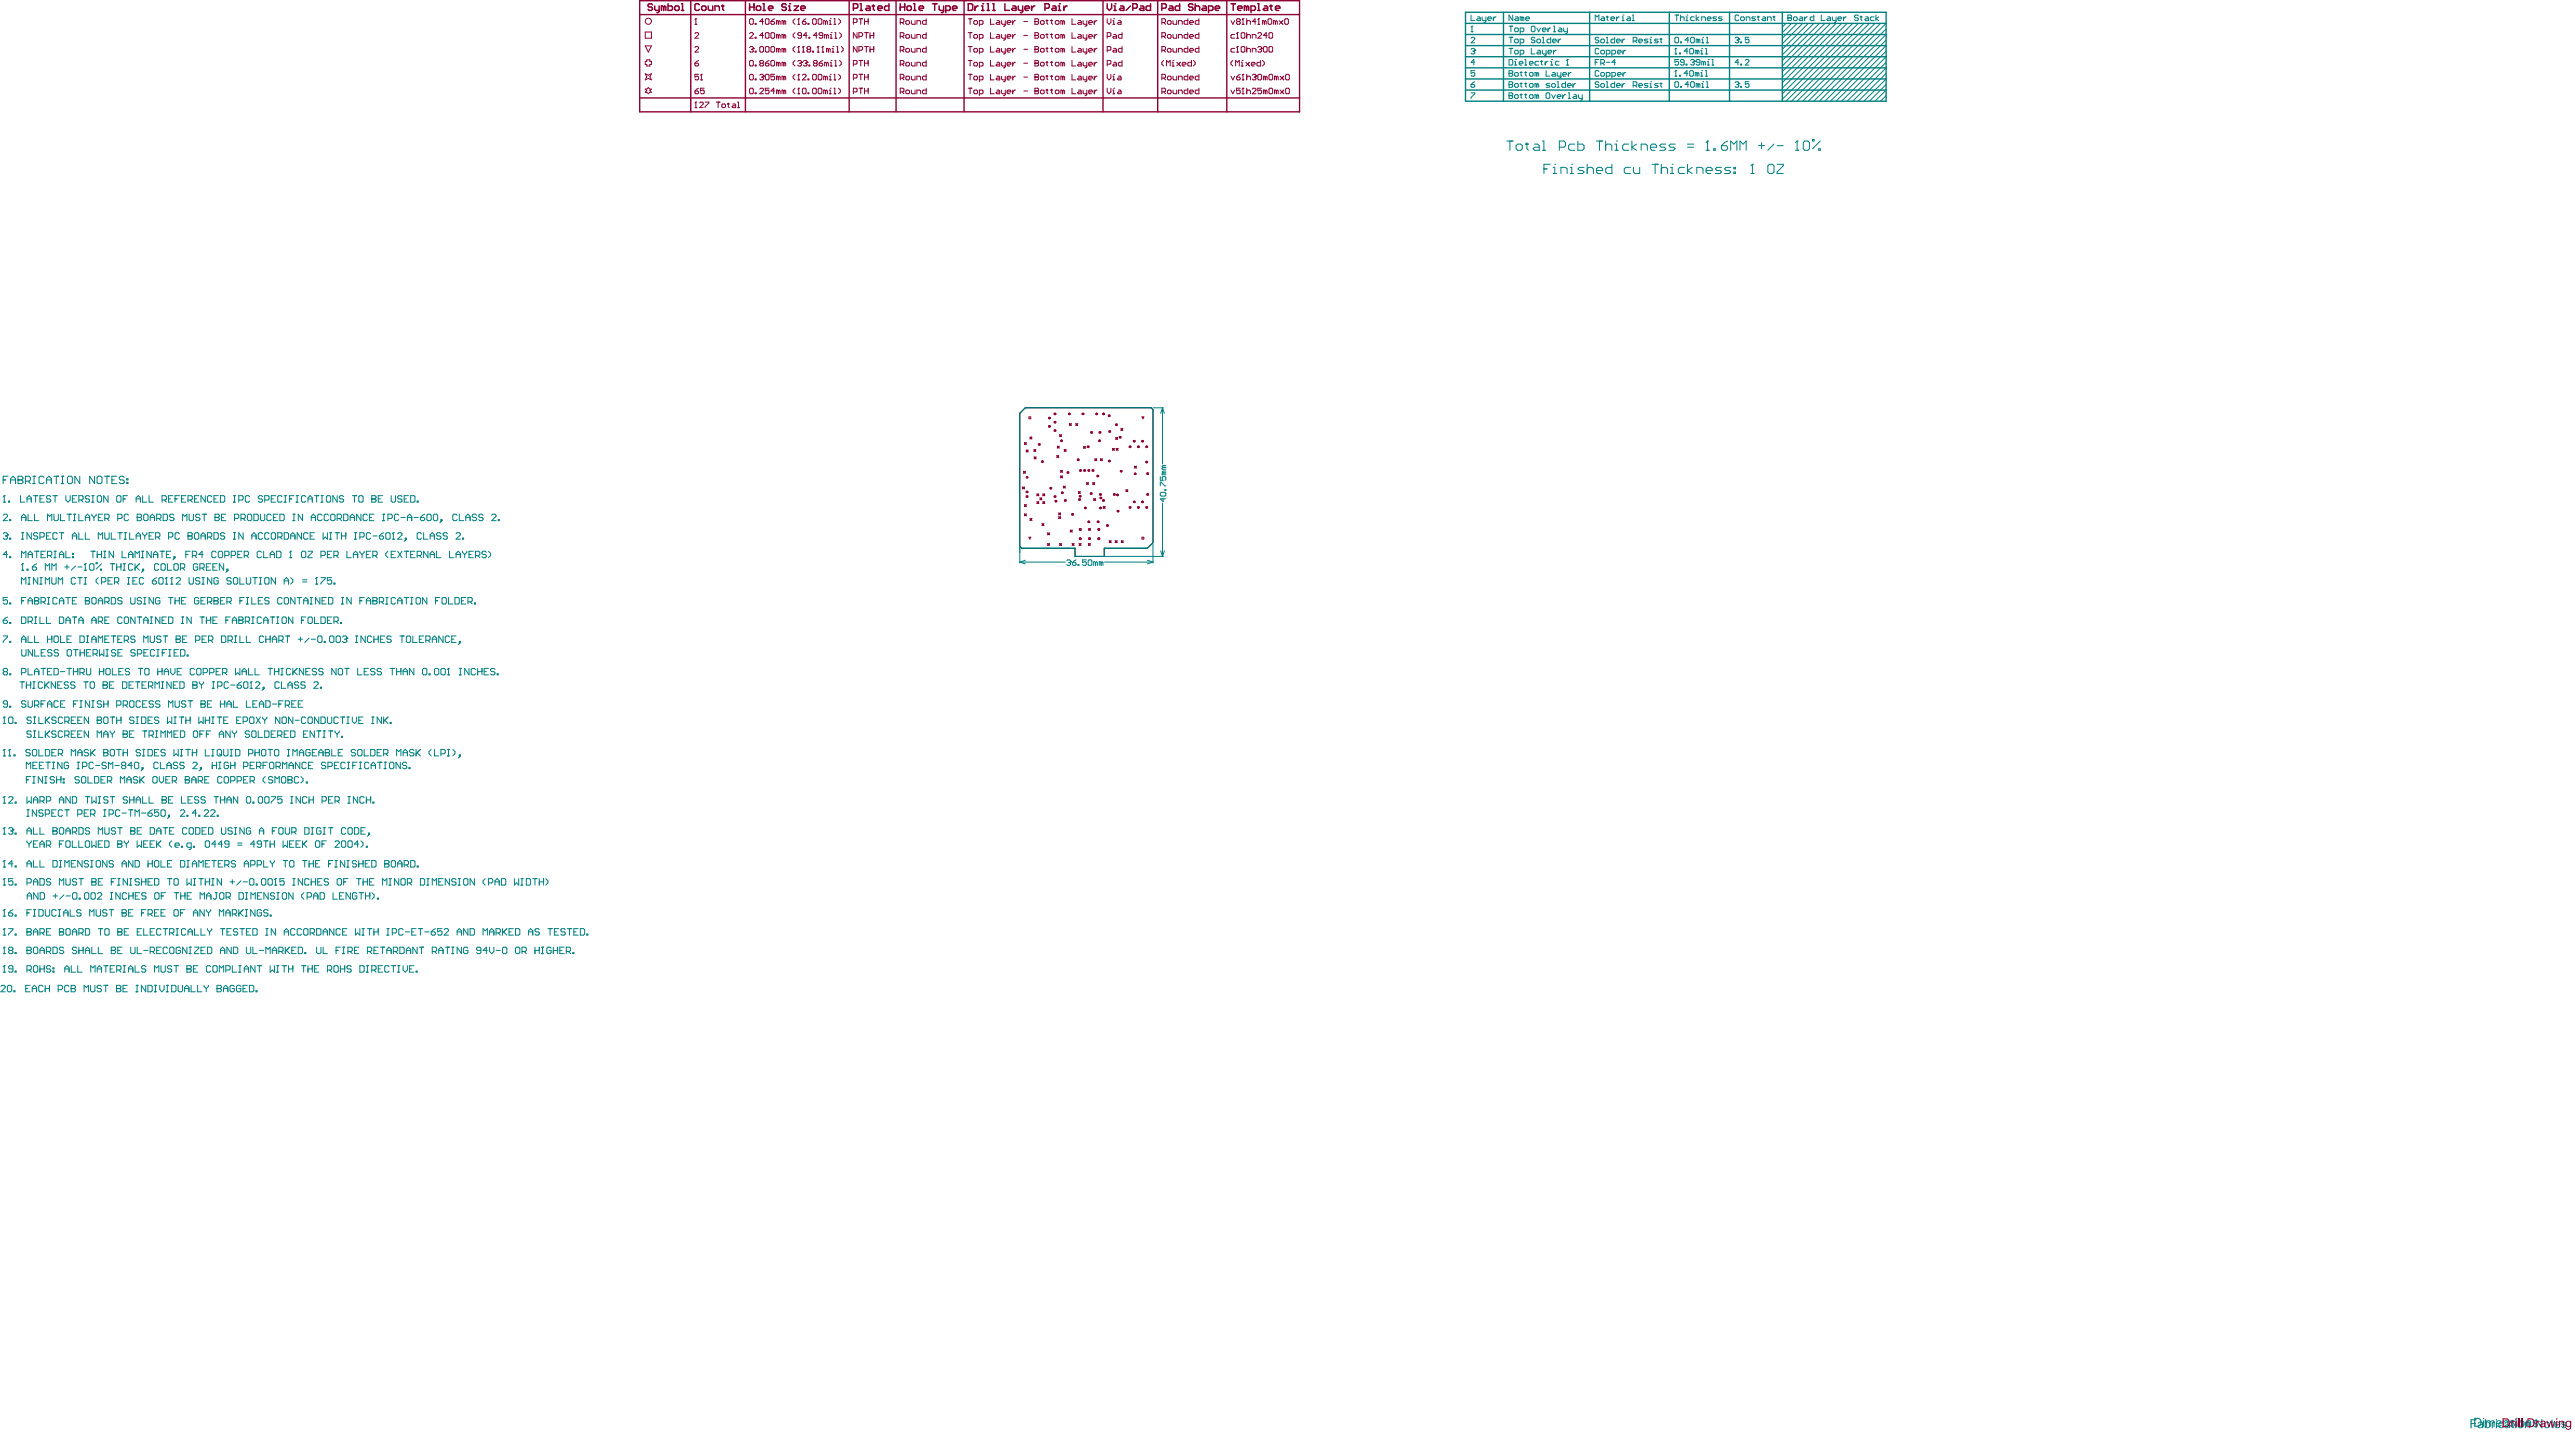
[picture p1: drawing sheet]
<svg xmlns="http://www.w3.org/2000/svg" width="2348mm" height="1308mm" viewBox="0 0 2348 1308" stroke-linecap="round" stroke-linejoin="round" font-family="sans-serif">
<path d="M930 377l5-5h115l1 1v122l-5 5h-39v7h-27v-7h-48l-2-2z" fill="none" stroke="#000" stroke-width=".91"/>
<g fill="none" stroke="#008080" stroke-width=".91">
<path d="M930 377v121l2 2M1051 373v122M1060 372l2 5M1060 372l-2 5M1060 372v51M1060 459v48M930 499v14M980 500v7M1007 500v7M1051 496v17M930 512l5 2M1058 502l2 5"/>
<path d="M1062 502l-2 5"/>
</g>
<circle cx="935" cy="372" r=".2" fill="#008080"/>
<path d="M1051 373l-1-1h-115l-5 5M1051 372h10M932 500h48M1051 495l-5 5h-39M935 511l-5 1h41M973 511l1-1h1l1 2M980 507h27M1007 512h44M1008 507h53M1046 511l5 1M1051 512l-5 2" fill="none" stroke="#008080" stroke-width=".91"/>
<circle cx="976" cy="512" r=".3" fill="#008080"/>
<g fill="none" stroke="#008080" stroke-width=".91">
<path d="M975 513h.1M975 513l1 1-1 1h-1h-1M976 512l-1 1M978 513h2l1 2h-1h-1h-1zM981 510l-3 3M983 515h1h-1zM991 510h-4v3l2-1 2 1v2h-1h-2h-1M992 511l1-1h2l1 1v4h-1h-2h-1zM999 513l-2-1v3M999 513v2M999 513l1-1 1 1v2M1004 513l-2-1v3"/>
<path d="M1004 513v2M1004 513l1-1 1 1v2"/>
</g>
<g fill="#008080">
<path d="M2267 1295h1v1l1-1 2 1 2-1h1l1 6h-1v-5l-1-1-2 2v4h-1v-5l-1-1-1 2v4h-1z"/>
<path d="M2283 1295v1l2-1h2v6h-1v-5l-1-1-1 1v5h-1z"/>
<path d="M2289 1295h2h2v1h-1l-1-1-1 1 3 2v1v1l-3 1-1-1-1-1h1l1 1 2-1-3-2z"/>
<path d="M2303 1295h1v1l2-1h2v6h-1v-5l-1-1-1 1-1 5h-1z"/>
<path d="M2310 1295h1h2l1 1-3-1-1 1 4 2v1v1l-2 1-2-1-1-1h1l1 1h1l1-1-3-2z"/>
<path d="M2256 1292l4 1 2 1 1 3-2 3-5 1zM2257 1293v7l4-1 1-2-1-3h-1z"/>
<path d="M2264 1292h1v2h-1zM2264 1295h1v6h-1z"/>
<path d="M2277 1295h1h3v3h-4l1 2h2v-1h1l-1 1-2 1-1-1-1-3zM2277 1296v1h3v-1z"/>
<path d="M2295 1292h1v2h-1zM2295 1295h1v6h-1z"/>
<path d="M2297 1296l2-1h2l1 2v3l-2 1-3-1v-2zM2298 1296v2a1.9 1.9 0 0 0 3 1 1.9 1.9 0 0 0 0-3l-1-1z"/>
</g>
<g fill="none" stroke="#008080" stroke-width=".91">
<path d="M1341 35l1-1h2l1 1v1l-4 3h4M1341 29h2M1342 24v5M1629 21l-4 4M1634 21l-9 9M1639 21l-14 14M1644 21l-19 19M1649 21l-24 24M1654 21l-29 29M1659 21l-34 34M1664 21l-39 39M1669 21l-44 44"/>
<path d="M1674 21l-49 49M1679 21l-54 54M1684 21l-59 59M1689 21l-64 64M1695 21l-70 70M1700 21l-71 71M1705 21l-71 71M1710 21l-71 71M1715 21l-71 71M1720 26l-66 66M1720 37l-56 55M1720 31l-61 61"/>
<path d="M1720 21l-71 71M1345 57h-4l3-3v5M1720 47l-46 45M1720 42l-51 50M1720 57l-36 35M1720 52l-41 40M1345 64h-4v3l2-1 2 1v2h-1h-2h-1M1720 67l-25 25M1720 62l-31 30M1720 77l-15 15M1720 72l-20 20M1341 85h4l-4 4v1"/>
<path d="M1720 87l-5 5M1720 82l-10 10M1058 434v4h3l-1-2 1-2h1l1 1v2l-1 1M1061 426l-1 2h3M1061 431l-1 2h3M1061 431h2M1061 426h2M1063 429h-2l-1 1 1 1M1063 424h-2l-1 1 1 1M1058 450l1-1h3l1 1v1l-1 1h-3l-1-1zM1058 443v-3h1l3 3h1M1061 454v3l-3-2h5"/>
<path d="M1062 446h1v1h-1z"/>
</g>
<g fill="none" stroke="#008080" stroke-width="1.3">
<path d="M1336 11h384v81h-384zM1371 11v81M1450 11v81M1522 11v81M1577 11v81M1625 11v81M1336 31h384M1336 21h384M1336 52h384M1336 42h384M1336 72h384M1336 62h384"/>
<path d="M1336 82h384"/>
</g>
<circle cx="1342" cy="24" r=".4" fill="#008080"/>
<path d="M1342 24l-1 1M1582 35l1-1h2l1 2M1586 57h-4l3-3v5M1587 58h1v1h-1zM1591 55l1-1h2l1 1v1l-4 3h4" fill="none" stroke="#008080" stroke-width=".91"/>
<circle cx="1586" cy="36" r=".4" fill="#008080"/>
<path d="M1584 37h1M1585 37h1l-1 2h-2l-1-1M1586 36l-1 1M1587 38h1v1h-1zM1595 34h-4v3l3-1 1 1v1l-1 1h-2l-1-1M1341 45l1-1h2l1 2M1341 77h3l1 2-1 1h-2l-1-1zM1345 75l-4 2" fill="none" stroke="#008080" stroke-width=".91"/>
<circle cx="1345" cy="46" r=".4" fill="#008080"/>
<path d="M1343 47h1M1344 47h1l-1 2h-2l-1-1M1345 46l-1 1M1582 75h1h2l1 1" fill="none" stroke="#008080" stroke-width=".91"/>
<circle cx="1586" cy="76" r=".4" fill="#008080"/>
<g fill="none" stroke="#008080" stroke-width=".91">
<path d="M1341 14v5h4M1347 15h2l1 1v3h-3l-1-1 1-1h3M1352 15v3v1h3M1355 15v5h-2M1357 17h3l-1-2h-2v1v2v1h2M1362 15v4M1364 15h-1l-1 2M1584 77h1M1585 77l1 1-1 2h-2l-1-1M1586 76l-1 1M1587 79h1v1h-1zM1595 75h-4v2l2-1 2 1v2l-1 1h-2l-1-1"/>
<path d="M1376 85v5h3v-1v-2h-3"/>
</g>
<circle cx="1376" cy="87" r=".4" fill="#008080"/>
<g fill="none" stroke="#008080" stroke-width=".91">
<path d="M1376 64v5h3v-2h-3M1376 85h3v2h-3M1382 86h2l1 1v2l-1 1h-2l-1-1v-2zM1386 86h2M1387 85v4l1 1M1390 86h2M1391 85v4l1 1M1395 87v-1h2l1 1v2l-1 1h-2v-1zM1401 87l-1-1v4M1401 87v3M1401 87l1-1 1 1v3M1410 85h1h1h1v4l-1 1h-1l-1-1z"/>
<path d="M1415 86l2 4 1-4M1420 88h3v-2h-2l-1 1v2l1 1h2M1425 86v4M1428 86h-1l-2 2M1430 85h1v5M1430 90h2M1435 86h2l1 1v3h-3l-1-1 1-1h3M1439 86v3l1 1h3M1443 86v5h-2"/>
</g>
<circle cx="1376" cy="67" r=".4" fill="#008080"/>
<g fill="none" stroke="#008080" stroke-width=".91">
<path d="M1376 54h3v1v3v1h-3zM1381 59h2M1381 56h1v3M1376 64h3v1v2h-3M1382 66h2l1 1v2h-1h-2h-1v-2zM1386 66h2M1387 65v4h1M1390 66h2M1391 65v4h1M1395 67v-1h2l1 1v2h-1h-2zM1401 67l-1-1v3M1401 67v2"/>
<path d="M1401 67l1-1 1 1v2M1410 64v5h3M1416 66h1l1 1v2h-2h-1l1-1h2M1420 66v3h1h2M1423 66v4l-1 1M1425 68h3v-2h-2l-1 1v2h1h2M1430 66v3M1433 66h-1l-2 2"/>
</g>
<circle cx="1382" cy="54" r=".4" fill="#008080"/>
<path d="M1385 58h4l-1-2h-2l-1 1v1l1 1h2M1390 59h2M1390 54h1v5M1395 58h3l-1-2h-2v1v1v1h2M1403 56h-2l-1 1v1l1 1h2M1405 56h1M1406 55v3v1M1409 56v3M1412 56h-1l-2 2M1414 59h2M1414 56h1v3" fill="none" stroke="#008080" stroke-width=".91"/>
<circle cx="1415" cy="54" r=".4" fill="#008080"/>
<path d="M1422 56h-3l-1 1v1l1 1h3M1428 59h2M1429 54v5" fill="none" stroke="#008080" stroke-width=".91"/>
<circle cx="1429" cy="54" r=".4" fill="#008080"/>
<g fill="none" stroke="#008080" stroke-width=".91">
<path d="M1379 14v5l-3-5v5M1382 15h2l1 1v3h-3l-1-1 1-1h3M1388 16l-2-1v4M1388 16l1-1 1 1v3M1388 16v3M1391 17h4l-1-2h-2l-1 1v2l1 1h2M1376 34h3M1376 24h3M1378 24v5M1378 34v5M1382 36h2l1 1v1l-1 1h-2l-1-1v-1zM1382 26h2h1v2l-1 1h-2l-1-1v-2z"/>
<path d="M1386 39h3l1-1v-1l-1-1h-3v5M1386 29h3l1-1v-2h-1h-3v5M1396 25l1-1h2l1 1v3l-1 1h-2l-1-1zM1400 35l-1-1h-2l-1 1 1 2h2h1l-1 2h-2l-1-1M1401 37l1-1h2l1 1v1l-1 1h-2l-1-1zM1401 26l2 3 2-3M1406 34h1v5M1406 39h2M1406 27h4l-1-1h-2h-1v2l1 1h2M1412 26v3M1414 34v5h-2l-1-1v-1l1-1h2M1414 26h-1l-1 1"/>
<path d="M1416 37h3l-1-1h-1l-1 1v1l1 1h1M1417 24v5M1417 29h1M1421 36v3M1422 26h1h1v3h-2l-1-1 1-1h2M1423 36l-2 1M1426 26v2l1 1h2M1429 26v4l-1 1M1429 54l-1 1M1455 57h1M1458 54h-3v5M1460 58h2l1-1v-2l-1-1h-2v5"/>
<path d="M1461 58l2 1M1465 57h3M1473 57h-3l2-3v5M1527 69h2M1528 64v5"/>
</g>
<circle cx="1528" cy="64" r=".4" fill="#008080"/>
<path d="M1528 64l-1 1M1532 69h.1M1539 67h-3l2-3v5M1541 65l1-1h1l1 1v4h-1h-1h-1zM1548 67l-2-1v3M1548 67v2M1548 67v-1l1 1v2M1551 69h2M1551 66h1v3" fill="none" stroke="#008080" stroke-width=".91"/>
<circle cx="1552" cy="64" r=".4" fill="#008080"/>
<path d="M1531 54h-4v3l2-1 2 1v1l-1 1h-2l-1-1M1536 57h-3l-1-1 1-2h2l1 1v3l-1 1h-2l-1-1M1537 58h1v1h-1zM1542 55v-1h2l1 2M1555 69h2M1555 64h1v5" fill="none" stroke="#008080" stroke-width=".91"/>
<circle cx="1545" cy="56" r=".4" fill="#008080"/>
<path d="M1543 57h1M1544 57l1 1-1 1h-2v-1M1545 56l-1 1M1550 57h-2l-1-1 1-2h1l1 1v3l-1 1h-1l-1-1M1553 57l-1-1v3M1553 57v2M1553 57l1-1 1 1v2M1557 59h2M1557 56h1v3" fill="none" stroke="#008080" stroke-width=".91"/>
<circle cx="1558" cy="54" r=".4" fill="#008080"/>
<path d="M1527 35l1-1h2l1 1v3l-1 1h-2l-1-1zM1532 38h1v1h-1zM1540 37h-3l2-3v5M1542 35v-1h2l1 1v3l-1 1h-2v-1zM1548 37l-1-1v3M1548 37v2M1548 37l1-1 1 1v2M1552 39h1M1552 36h1v3M1561 59h2M1561 54h1v5" fill="none" stroke="#008080" stroke-width=".91"/>
<circle cx="1553" cy="34" r=".4" fill="#008080"/>
<path d="M1527 14h4M1529 14v5M1532 14v5M1532 16l1-1h2l1 1v3M1537 15h1v4M1537 19h2M1556 39h2M1556 34h1v5" fill="none" stroke="#008080" stroke-width=".91"/>
<circle cx="1538" cy="14" r=".4" fill="#008080"/>
<path d="M1545 15h-3v1v2v1h3M1547 14v5M1549 15l-2 2 2 2M1552 19v-4h2l1 1v3M1557 17h3l-1-2h-1l-1 1v2l1 1h1M1565 15h-2l-1 1 1 1h1l1 1-1 1h-2M1570 15h-2l-1 1 1 1h2v1v1h-3" fill="none" stroke="#008080" stroke-width=".91"/>
<g fill="#008080">
<path d="M2253 1294h5v1h-4v2h4v1h-4v4h-1z"/>
<path d="M2272 1296h1v1l1-1h1v1h-1l-1 1v4h-1z"/>
<path d="M2279 1297l2-1 2 1v1h-1v-1h-1l-2 1v2l1 1h2v-1h1l-1 1-2 1-1-1-1-2z"/>
<path d="M2291 1295l1-1v2h1v1h-1v4h1v1h-2v-1v-4h-1v-1h1z"/>
<path d="M2302 1296h1v1l2-1h2v6h-1v-4l-1-1-2 1v4h-1z"/>
<path d="M2312 1294h1l4 6v-6h1v8h-1l-4-7v7h-1z"/>
<path d="M2327 1295l1-1v2h1v1h-1v4h1v1l-2-1v-4h-1v-1h1z"/>
<path d="M2336 1297l2-1 2 1v1h-1l-1-1h-1v1l3 1v2l-2 1-2-1-1-1h1l1 1h2v-1l-3-1z"/>
<path d="M2260 1297l2-1 2 1 1 5h-1l-1-1-1 1-2-1-1-1 1-1 3-1-1-1-3 1zM2260 1300v1h1l2-1a.8 .8 0 0 0 0-1 .8 .8 0 0 0-1 0z"/>
<path d="M2266 1294h1v3l2-1 2 1v3l-2 2-2-1v1h-1zM2267 1297v3l2 1 1-2v-2h-1z"/>
<path d="M2276 1294h1v1h-1zM2276 1296h1v6h-1z"/>
<path d="M2284 1297l2-1 3 1v5h-1v-1l-2 1-2-1v-1v-1l4-1-1-1-3 1zM2285 1300v1h1l2-1a.8 .8 0 0 0 0-1 1 1 0 0 0-2 0z"/>
<path d="M2294 1294h1v1h-1zM2294 1296h1v6h-1z"/>
<path d="M2296 1299a3 3 0 0 1 6 0 3 3 0 0 1-6 0zM2297 1297v3l1 1h2v-2a1.7 1.7 0 0 0-1-2 1.7 1.7 0 0 0-2 0z"/>
<path d="M2320 1297l2-1 3 1v1v3l-2 1-3-1v-2zM2321 1297v2v2h2l1-2v-1l-1-1z"/>
<path d="M2330 1297l2-1 2 1 1 2h-5l2 2h1l1-1h1l-1 2h-2l-2-1-1-3zM2331 1297l-1 1h4l-1-1z"/>
</g>
<path d="M1376 75v5h3v-1v-2h-3" fill="none" stroke="#008080" stroke-width=".91"/>
<circle cx="1376" cy="77" r=".4" fill="#008080"/>
<g fill="none" stroke="#008080" stroke-width=".91">
<path d="M1376 44h3M1378 44v5M1382 46h2l1 1v1l-1 1h-2l-1-1v-1zM1386 49h3l1-1v-1l-1-1h-3v5M1396 44v5h4M1402 46h2l1 1v2h-3l-1-1 1-1h3M1406 46v2l1 1h3M1410 46v4l-2 1M1412 47h3l-1-1h-2v1v1v1h2M1417 46v3M1419 46h-1l-1 1M1376 75h3v2h-3"/>
<path d="M1382 76h2l1 1v2l-1 1h-2l-1-1v-2zM1386 76h2M1387 75v4l1 1M1390 76h2M1391 75v4l1 1M1395 77v-1h2l1 1v2l-1 1h-2v-1zM1401 77l-1-1v4M1401 77v3M1401 77l1-1 1 1v3M1413 76h-2l-1 1 1 1h1l1 1-1 1h-2M1415 77l1-1h1l1 1v2l-1 1h-1l-1-1zM1420 75h1v5"/>
<path d="M1420 80h2M1428 75v5h-3l-1-1v-2l1-1h3M1429 78h4l-1-2h-2l-1 1v2l1 1h2M1434 76v4M1437 76h-1l-2 2M1527 75h1h2h1v4l-1 1h-2l-1-1zM1532 79h1v1h-1zM1540 77h-3l2-2v5M1542 75h2h1v4l-1 1h-2v-1zM1548 77l-1-1v4M1548 77v3M1548 77l1-1 1 1v3"/>
<path d="M1552 80h1M1552 76h1v4"/>
</g>
<circle cx="1553" cy="75" r=".4" fill="#008080"/>
<path d="M1527 49h2M1528 44v5M1556 80h2M1556 75h1v5" fill="none" stroke="#008080" stroke-width=".91"/>
<circle cx="1528" cy="44" r=".4" fill="#008080"/>
<path d="M1528 44l-1 1M1532 48v1zM1539 47h-3l2-3v5M1541 45l1-1h1l1 1v3l-1 1h-1l-1-1zM1548 47l-2-1v3M1548 47v2M1548 47v-1l1 1v2M1551 49h2M1551 46h1v3" fill="none" stroke="#008080" stroke-width=".91"/>
<circle cx="1552" cy="44" r=".4" fill="#008080"/>
<g fill="none" stroke="#008080" stroke-width=".91">
<path d="M1555 49h2M1555 44h1v5M1 899l1-1h2l1 1v1l-4 4h4M7 899l1-1h2l1 1v4l-1 1h-2l-1-1zM27 898h-4v6h4M39 899l-1-1h-2l-1 1v4l1 1h2l1-1M41 898v6M45 898v6M63 899l-1-1h-2l-1 1v4l1 1h2l1-1M65 898v6h3l1-1-1-2h-3M13 903h1v1h-1zM23 901h2"/>
<path d="M29 901h4M29 904v-4l2-2 2 2v4M41 901h4M53 902h3l1-1v-2l-1-1h-3v6"/>
</g>
<circle cx="65" cy="901" r=".4" fill="#008080"/>
<path d="M65 898h3l1 1-1 2h-3M83 898v5l1 1h2l1-1v-5M92 899l-1-1h-1l-1 2 1 1h1l1 2-1 1h-1l-1-1M94 898h4M96 898v6M106 898v6h3l1-1-1-2h-3M77 904v-6l2 2 2-2v6" fill="none" stroke="#008080" stroke-width=".91"/>
<circle cx="106" cy="901" r=".4" fill="#008080"/>
<g fill="none" stroke="#008080" stroke-width=".91">
<path d="M106 898h3l1 1-1 2h-3M116 898h-4v6h4M124 898h2M125 898v6M133 898v6l-4-6v6M135 898h3l1 1v4l-1 1h-3zM141 898h2M142 898v6M146 898v4l2 2 2-2v-4M152 898h2M153 898v6M157 898h2l1 1v4l-1 1h-2z"/>
<path d="M162 898v5l1 1h2l1-1v-5M174 898v6h4M180 898v6h4M186 898v1l2 2M190 898v1l-2 2M198 898v6h3l1-1-1-2h-3M112 901h2M124 904h2M141 904h2M152 904h2M168 901h4M168 904v-4l2-2 2 2v4"/>
<path d="M188 901v3"/>
</g>
<circle cx="198" cy="901" r=".4" fill="#008080"/>
<g fill="none" stroke="#008080" stroke-width=".91">
<path d="M20 520h2M21 514v6M20 592v5l1 1h2l1-1v-5M30 592v6l-4-6v6M32 592v6h4M38 595h2M41 592h-3v6h3M47 593l-1-1h-2l-1 1 1 2h2l1 1-1 2h-2l-1-1M53 593l-1-1h-2l-1 1 1 2h2l1 1-1 2h-2l-1-1M61 593l1-1h2l1 1v4l-1 1h-2l-1-1zM67 592h4M69 592v6"/>
<path d="M73 595h4M73 592v6M77 592v6M79 595h2M83 592h-4v6h4M85 596h3l1-1v-2l-1-1h-3v6M87 596l2 2M91 592v6l2-2 2 2v-6M97 598h2M97 592h2M98 592v6M106 593l-1-1h-2l-1 1 1 2h2l1 1-1 2h-2l-1-1"/>
<path d="M108 595h1M111 592h-3v6h3M123 593l-1-1h-2l-1 1 1 2h2l1 1-1 2h-2l-1-1M125 596h3l1-1v-2l-1-1h-3v6M131 595h2M135 592h-4v6h4M141 593l-1-1h-2l-1 1v4l1 1h2l1-1M143 598h2M143 592h2M144 592v6M148 595h2M152 592h-4v6"/>
<path d="M154 598h2M154 592h2M155 592v6M159 595h2M163 592h-4v6h4M165 592h3l1 1v4l-1 1h-3zM171 597h1v1h-1zM25 738h2M26 738v6M33 738v6l-4-6v6M39 739l-1-1h-2l-1 1 1 2h2l1 1-1 2h-2l-1-1M51 738h-4v6h4"/>
<path d="M57 739l-1-1h-2l-1 1v4l1 1h2l1-1M59 738h4M61 738v6M81 738h-4v6h4M95 738h1M96 738v6M109 739l-1-1h-2l-1 1v4l1 1h2l1-1M117 738h4M119 738v6M139 738l-4 3M145 738h-4v3l3-1 1 1v2l-1 1h-2l-1-1M147 739l1-1h2l1 1v4l-1 1h-2l-1-1z"/>
<path d="M164 739l1-1h2l1 1v1l-4 4h4M186 739l1-1h2l1 1v1l-4 4h4M192 739l1-1h2l1 1v1l-4 4h4M25 744h2M41 742h3l1-1v-2l-1-1h-3v6M47 741h2M71 742h3l1-1v-2l-1-1h-3v6M77 741h2M83 742h3l1-1v-2l-1-1h-3v6M85 742l2 2M95 744h1M99 742h3l1-1v-2l-1-1h-3v6"/>
<path d="M111 741h4M123 744v-6l2 2 2-2v6M129 741h4M135 741h3l1 2-1 1h-2l-1-1zM154 743h1v1h-1zM155 744l-2 2M170 743h1v1h-1zM179 741h-4l3-3v6M181 743h1v1h-1zM198 743h1v1h-1zM198 898h3l1 1-1 2h-3M214 899l-1-1h-2l-1 1v4l1 1h2l1-1v-2h-2"/>
<path d="M220 899l-1-1h-2l-1 1v4l1 1h2l1-1v-2h-2M226 898h-4v6h4M227 898h3l1 1v4l-1 1h-3zM204 901h4M204 904v-4l2-2 2 2v4M222 901h2M233 903h1v1h-1z"/>
</g>
<circle cx="21" cy="514" r=".4" fill="#008080"/>
<path d="M21 514l-1 1M25 519h1v1h-1zM29 517h3l1 2-1 1h-2l-1-1zM33 514l-4 3M41 520v-6l2 2 2-2v6M47 520v-6l2 2 2-2v6M59 517h4M61 515v4M69 516l-4 4M71 517h4M77 520h2M78 514v6" fill="none" stroke="#008080" stroke-width=".91"/>
<circle cx="78" cy="514" r=".4" fill="#008080"/>
<g fill="none" stroke="#008080" stroke-width=".91">
<path d="M3 437h2M7 434h-4v7M10 437h4M16 434v7h4l1-1v-1l-1-2h-4M10 441v-5l2-2 2 2v5M78 514l-1 1M82 515l1-1h2l1 1v4l-1 1h-2l-1-1zM88 513h1v1h-1zM92 519h1v1h-1zM93 514l-5 5M100 514h4M102 514v6"/>
<path d="M106 514v6M106 517h4M110 514v6M112 514h2M112 520h2M113 514v6M121 515l-1-1h-2l-1 1v4l1 1h2l1-1M123 514v6M124 517l3 3M127 514l-4 4M130 519h1v1h-1zM131 520l-2 2"/>
<path d="M145 515l-1-1h-2l-1 1v4l1 1h2l1-1M147 515l1-1h2l1 1v4l-1 1h-2l-1-1zM153 514v6h4M159 515l1-1h2l1 1v4l-1 1h-2l-1-1zM165 518h2l1-1v-2l-1-1h-2v6M166 518l2 2M180 515l-1-1h-2l-1 1v4l1 1h2l1-1v-2h-2M182 518h3l1-1v-2l-1-1h-3v6M184 518l2 2M188 517h2M192 514h-4v6h4M194 517h2"/>
<path d="M198 514h-4v6h4M204 514v6l-4-6v6M207 519h1v1h-1zM208 520l-2 2"/>
</g>
<circle cx="16" cy="437" r=".4" fill="#008080"/>
<g fill="none" stroke="#008080" stroke-width=".91">
<path d="M1458 35l-1-1h-2v1v2h2h1l-1 2h-2v-1M1460 37l1-1h1l1 1v1l-1 1h-1l-1-1zM1465 34h1v5M1465 39h1M1472 34v5h-2l-1-1v-1l1-1h2M1474 37h3v-1h-2l-1 1v1l1 1h2M1479 36v3M1482 36h-1l-2 1M1489 37h3h1v-2l-1-1h-3v5M1491 37l2 2M1494 37h4l-1-1h-2l-1 1v1l1 1h2M1503 36h-3l-1 1 4 1-1 1h-3"/>
<path d="M1504 39h2M1504 36h1v3M1458 65l-1-1h-2v1v4h2h1M1460 67l1-1h1l1 1v2h-1h-1h-1zM1465 69h2h1v-2l-1-1h-2v5M1470 69h2h1v-2l-1-1h-2v5M1475 68h3l-1-2h-1l-1 1v2h1h1M1480 66v3M1483 66h-1l-2 2M16 434h4l1 1v1l-1 1h-4M23 439h4l1-2v-2l-1-1h-4v7M25 439l3 2"/>
<path d="M30 434h2M31 434v7M40 435l-1-1h-2l-1 1v5l1 1h2l1-1M42 437h5M49 434h5M51 434v7M56 434h2M57 434v7M61 435l2-1h2l1 1v5l-1 1h-2l-2-1zM73 434v7l-5-7v7M86 434v7l-4-7v7M89 435l1-1h2l1 1v5l-1 1h-2l-1-1z"/>
<path d="M95 434h5M98 434v7M102 437h2M107 434h-5v7h5M113 435l-1-1h-2l-1 1v1l1 1h2l1 2v1l-1 1h-2l-1-1M116 436h1v1h-1zM116 440h1v1h-1zM30 441h2M42 441v-5l3-2 2 2v5M56 441h2"/>
</g>
<circle cx="1505" cy="34" r=".4" fill="#008080"/>
<path d="M1455 19v-5l1 1 2-1v5M1461 15h1l1 1v3h-2l-1-1 1-1h2M1465 15h1M1466 15v3v1M1469 17h3v-2h-2l-1 1v2l1 1h2M1474 15v4M1477 15h-1l-2 2M1479 15h1v4M1479 19h2M1512 36h-2l-1 1 3 1-1 1h-2M1514 36h1M1515 35v3v1" fill="none" stroke="#008080" stroke-width=".91"/>
<circle cx="1480" cy="14" r=".4" fill="#008080"/>
<g fill="none" stroke="#008080" stroke-width=".91">
<path d="M1484 15h2l1 1v3h-3l-1-1 1-1h3M1488 19h2M1488 14h1v5M1586 15l-1-1h-2l-1 1v3l1 1h2l1-1M1587 16l1-1h2l1 1v2l-1 1h-2l-1-1zM1592 19v-4h3l1 1v3M1601 15h-3l-1 1 1 1h2l1 1-1 1h-3M1602 15h2M1603 15v3l1 1M1608 15h1l1 1v3h-2l-1-1 1-1h2M1612 19v-4h2l1 1v3M1617 15h2"/>
<path d="M1618 15v3l1 1M1630 14v5h3l1-1-1-2h-3"/>
</g>
<circle cx="1630" cy="16" r=".4" fill="#008080"/>
<g fill="none" stroke="#008080" stroke-width=".91">
<path d="M1630 14h3l1 1-1 1h-3M1635 16l1-1h2l1 1v2l-1 1h-2l-1-1zM1641 15h2l1 1v3h-3l-1-1 1-1h3M1646 15v4M1648 15h-1l-1 2M1654 14v5h-3v-1v-2v-1h3M1661 14v5h3M1667 15h1l1 1v3h-2l-1-1 1-1h2M1671 15v3l1 1h2M1674 15v5h-1M1676 17h3v-2h-2l-1 1v2l1 1h2M1681 15v4"/>
<path d="M1684 15h-1l-2 2M1695 15l-1-1h-2l-1 1 1 1h2l1 2-1 1h-2l-1-1M1696 15h2M1697 15v3l1 1M1701 15h2l1 1v3h-3l-1-1 1-1h3M1709 15h-3v1v2v1h3M1711 14v5M1713 15l-2 2 2 2M1458 75h-1h-2v2h2l1 1-1 2h-2v-1M1460 77l1-1h1l1 1v2l-1 1h-1l-1-1zM1465 75h1v5M1465 80h1"/>
<path d="M1472 75v5h-2l-1-1v-2l1-1h2M1474 78h3v-2h-2l-1 1v2l1 1h2M1479 76v4M1482 76h-1l-2 2M1489 78h3l1-1v-2h-1h-3v5M1491 78l2 2M1494 78h4l-1-2h-2l-1 1v2l1 1h2M1503 76h-3l-1 1 4 2-1 1h-3M1504 80h2M1504 76h1v4"/>
</g>
<circle cx="1505" cy="75" r=".4" fill="#008080"/>
<path d="M1458 45l-1-1h-2v1v3v1h2l1-1M1460 47l1-1h1l1 1v1l-1 1h-1l-1-1zM1465 49h2l1-1v-1l-1-1h-2v5M1470 49h2l1-1v-1l-1-1h-2v5M1475 47h3l-1-1h-1l-1 1v1l1 1h1M1480 46v3M1483 46h-1l-2 1M1512 76h-2l-1 1 3 2-1 1h-2M1514 76h1M1515 75v4v1M3 869h2M4 863v6" fill="none" stroke="#008080" stroke-width=".91"/>
<circle cx="4" cy="863" r=".4" fill="#008080"/>
<path d="M4 863l-1 1M9 866l-1-1 1-2h2l1 1-1 2M9 866l-1 1 1 2h2l1-1-1-2M9 866h2M14 868h1v1h-1zM25 863v6h3l1-1-1-2h-3" fill="none" stroke="#008080" stroke-width=".91"/>
<circle cx="25" cy="866" r=".4" fill="#008080"/>
<g fill="none" stroke="#008080" stroke-width=".91">
<path d="M25 863h3l1 1-1 2h-3M31 864v-1h2l1 1v4l-1 1h-2v-1zM36 866h4M36 869v-4l2-2 2 2v4M42 867h3l1-1v-2l-1-1h-3v6M44 867l2 2M48 863h3l1 1v4l-1 1h-3zM58 864l-1-1h-2l-1 2 1 1h2l1 2-1 1h-2l-1-1M70 864l-1-1h-2l-1 1 1 2h2l1 1-1 2h-2l-1-1M72 866h4M72 863v6M76 863v6"/>
<path d="M78 866h4M78 869v-4l2-2 2 2v4M84 863v6h4M90 863v6h4M101 863v6h3l1-1-1-2h-3"/>
</g>
<circle cx="101" cy="866" r=".4" fill="#008080"/>
<g fill="none" stroke="#008080" stroke-width=".91">
<path d="M3 852h2M4 847v5M101 863h3l1 1-1 2h-3M107 866h2M111 863h-4v6h4M119 863v5l1 1h2l1-1v-5M125 863v6h4M131 866h4M137 867h3l1-1v-2l-1-1h-3v6M139 867l2 2M143 866h2M147 863h-4v6h4"/>
<path d="M153 864l-1-1h-2l-1 1v4l1 1h2l1-1M155 864l1-1h2l1 1v4l-1 1h-2l-1-1zM165 864l-1-1h-2l-1 1v4l1 1h2l1-1v-2h-2M170 863v6l-3-6v6M172 863h2M172 869h2M173 863v6M177 863h4v1l-4 4v1h4M183 866h2M187 863h-4v6h4M189 863h3l1 1v4l-1 1h-3zM201 866h4"/>
<path d="M201 869v-4l2-2 2 2v4M211 863v6l-4-6v6M213 863h3l1 1v4l-1 1h-3zM225 863v5l1 1h2l1-1v-5M231 863v6h4M236 866h4M242 869v-6l2 2 2-2v6M248 866h4M248 869v-4l2-2 2 2v4M254 867h3l1-1v-2l-1-1h-3v6M256 867l2 2M260 863v6"/>
<path d="M261 866l3 3M264 863l-4 4M266 866h2M270 863h-4v6h4M272 863h3l1 1v4l-1 1h-3zM278 868h1v1h-1zM289 863v5l1 1h2l1-1v-5M295 863v6h4M306 866h2M310 863h-4v6M312 863h2M312 869h2"/>
<path d="M313 863v6M317 867h3l1-1v-2l-1-1h-3v6M319 867l2 2M323 866h2M327 863h-4v6h4M335 867h3l1-1v-2l-1-1h-3v6M337 867l2 2M341 866h2M345 863h-4v6h4M347 863h4M349 863v6M353 866h4"/>
<path d="M353 869v-4l2-2 2 2v4M359 867h3l1-1v-2l-1-1h-3v6M361 867l2 2M365 863h3l1 1v4l-1 1h-3zM371 866h3M371 869v-4l1-2 2 2v4M380 863v6l-4-6v6M382 863h4M384 863v6M394 867h3l1-1v-2l-1-1h-3v6M396 867l2 2M400 866h4"/>
<path d="M400 869v-4l2-2 2 2v4M406 863h4M408 863v6M412 863h2M412 869h2M413 863v6M421 863v6l-4-6v6M427 864l-1-1h-2l-1 1v4l1 1h2l1-1v-2h-2M439 866h-3l-1-1 1-2h2l1 1v4l-1 1h-2l-1-1M444 866h-4l3-3v6M446 863v4l2 2 2-2v-4M452 866h4"/>
<path d="M458 864l1-1h2l1 1v4l-1 1h-2l-1-1zM470 864l1-1h2l1 1v4l-1 1h-2l-1-1zM476 867h3l1-1v-2l-1-1h-3v6M478 867l2 2M488 866h4M488 863v6M492 863v6M494 863h2M494 869h2M495 863v6M503 864l-1-1h-2l-1 1v4l1 1h2l1-1v-2h-2M505 866h4"/>
<path d="M505 863v6M509 863v6M510 866h2M514 863h-4v6h4M516 867h3l1-1v-2l-1-1h-3v6M518 867l2 2M522 868h1v1h-1z"/>
</g>
<circle cx="4" cy="847" r=".4" fill="#008080"/>
<path d="M4 847l-1 1M8 847h4v1l-4 3v1M14 851h1v1h-1zM25 847v5h3l1-1-1-2h-3" fill="none" stroke="#008080" stroke-width=".91"/>
<circle cx="25" cy="849" r=".4" fill="#008080"/>
<path d="M25 847h3l1 1-1 1h-3M31 849h3M31 852v-4l1-1 2 1v4M36 850h3l1-1v-1l-1-1h-3v5M38 850l2 2M42 849h2M46 847h-4v5h4M54 847v5h3l1-1-1-2h-3" fill="none" stroke="#008080" stroke-width=".91"/>
<circle cx="54" cy="849" r=".4" fill="#008080"/>
<path d="M54 847h3l1 1-1 1h-3M60 848l1-1h2l1 1v3l-1 1h-2l-1-1zM66 849h4M66 852v-4l2-1 2 1v4M72 850h3l1-1v-1l-1-1h-3v5M74 850l2 2M78 847h3l1 1v3l-1 1h-3zM90 847h4M92 847v5M96 848l1-1h2v1v3v1h-2l-1-1zM107 847v5h3l1-1-1-2h-3" fill="none" stroke="#008080" stroke-width=".91"/>
<circle cx="107" cy="849" r=".4" fill="#008080"/>
<g fill="none" stroke="#008080" stroke-width=".91">
<path d="M3 790h2M4 784v6M25 820v-4l2-2 2 2v4M25 817h4M35 814v6l-4-6v6M37 814h3l1 1v4l-1 1h-3zM48 817h4M50 815v4M58 816l-4 4M60 817h4M66 815l1-1h2l1 1v4l-1 1h-2l-1-1zM72 819h1v1h-1z"/>
<path d="M77 815l1-1h2l1 1v4l-1 1h-2l-1-1zM83 815l1-1h2l1 1v4l-1 1h-2l-1-1zM89 815l1-1h2l1 1v1l-4 4h4M101 820h2M101 814h2M102 814v6M110 814v6l-4-6v6M115 815l-1-1h-1l-1 1v4l1 1h1l1-1M117 817h4M117 814v6M121 814v6M123 817h2"/>
<path d="M127 814h-4v6h4M133 815l-1-1h-2l-1 1 1 2h2l1 2-1 1h-2l-1-1M141 815l1-1h2l1 1v4l-1 1h-2l-1-1zM147 817h2M151 814h-4v6M159 814h4M161 814v6M165 817h4M165 814v6M169 814v6M171 817h2M175 814h-4v6h4"/>
<path d="M182 820v-6l2 2 2-2v6M188 817h4M188 820v-4l2-2 2 2v4M196 814h2M197 814v5l-1 1-2-1M200 815l1-1h2l1 1v4l-1 1h-2l-1-1zM206 818h3l1-1v-2l-1-1h-3v6M208 818l2 2M218 814h3l1 1v4l-1 1h-3zM224 820h2M224 814h2M225 814v6"/>
<path d="M229 820v-6l2 2 2-2v6M235 817h2M239 814h-4v6h4M245 814v6l-4-6v6M250 815v-1h-2l-1 1 1 2h2v1v2h-2l-1-1M252 820h2M252 814h2M253 814v6M257 815l1-1h2l1 1v4l-1 1h-2l-1-1zM267 814v6l-4-6v6M277 814l-2 2v2l2 2M280 818h3l1-1v-2l-1-1h-3v6"/>
<path d="M286 817h4M286 820v-4l2-2 2 2v4M292 814h3l1 1v4l-1 1h-3zM304 814v6h4M310 817h2M314 814h-4v6h4M319 814v6l-3-6v6M325 815l-1-1h-2l-1 1v4l1 1h2l1-1v-2h-2M327 814h4M329 814v6M333 817h4M333 814v6"/>
<path d="M337 814v6M339 814l2 2v2l-2 2M344 819h1v1h-1zM107 847h3l1 1-1 1h-3M113 849h2M117 847h-4v5h4M125 849h2M129 847h-4v5h4M131 847v5h4M137 849h2M141 847h-4v5h4M147 848l-1-1h-2l-1 1v3l1 1h2l1-1"/>
<path d="M149 847h4M151 847v5M155 850h3l1-1v-1l-1-1h-3v5M157 850l2 2M161 847h2M161 852h2M162 847v5M169 848l-1-1h-1l-1 1v3l1 1h1l1-1M171 849h4M171 852v-4l2-1 2 1v4M177 847v5h4M183 847v5h4"/>
<path d="M189 847v1l2 1M191 849v3M193 847v1l-2 1M201 847h4M203 847v5M207 849h2M211 847h-4v5h4M217 848l-1-1h-2l-1 1 1 1h2l1 1-1 2h-2l-1-1M219 847h4M221 847v5M225 849h2M229 847h-4v5h4"/>
<path d="M231 847h3l1 1v3l-1 1h-3zM242 847h2M242 852h2M243 847v5M251 847v5l-4-5v5M259 849h4M259 852v-4l2-1 2 1v4M269 848l-1-1h-2l-1 1v3l1 1h2l1-1M275 848l-1-1h-2l-1 1v3l1 1h2l1-1M277 848l1-1h2l1 1v3l-1 1h-2l-1-1zM283 850h3l1-1v-1l-1-1h-3v5M285 850l2 2"/>
<path d="M289 847h3l1 1v3l-1 1h-3zM295 849h4M295 852v-4l2-1 2 1v4M304 847v5l-3-5v5M310 848l-1-1h-2l-1 1v3l1 1h2l1-1M312 849h2M316 847h-4v5h4M324 847v5l2-2 2 2v-5M330 847h2M330 852h2M331 847v5M335 847h4"/>
<path d="M337 847v5M341 849h4M341 847v5M345 847v5M353 847h2M353 852h2M354 847v5M358 850h3l1-1v-1l-1-1h-3v5M368 848l-1-1h-2l-1 1v3l1 1h2l1-1M370 849h3M375 849h2M379 847h-4v5h4"/>
<path d="M381 847h4M383 847v5M387 849h4M393 849h3l1 2-1 1h-2l-1-1zM397 847l-4 2M403 847h-4v2l2-1 2 1v2l-1 1h-2l-1-1M405 848l1-1h2l1 1-4 4h4M417 849h4M417 852v-4l2-1 2 1v4M427 847v5l-4-5v5M429 847h3l1 1v3l-1 1h-3zM440 852v-5l2 1 2-1v5"/>
<path d="M446 849h4M446 852v-4l2-1 2 1v4M452 850h3l1-1v-1l-1-1h-3v5M454 850l2 2M458 847v5M459 849l3 3M462 847l-4 3M464 849h2M468 847h-4v5h4M470 847h3l1 1v3l-1 1h-3zM482 849h4M482 852v-4l2-1 2 1v4"/>
<path d="M492 848l-1-1h-2l-1 1 1 1h2l1 1-1 2h-2l-1-1M500 847h4M502 847v5M506 849h2M509 847h-3v5h3M515 848l-1-1h-2l-1 1 1 1h2l1 1-1 2h-2l-1-1M517 847h4M519 847v5M523 849h2M527 847h-4v5h4M529 847h3l1 1v3l-1 1h-3zM535 851h1v1h-1z"/>
</g>
<circle cx="4" cy="784" r=".4" fill="#008080"/>
<g fill="none" stroke="#008080" stroke-width=".91">
<path d="M4 784l-1 1M12 787h-4l3-3v6M14 789h1v1h-1zM25 787h4M25 790v-4l2-2 2 2v4M31 784v6h3M36 784v6h4M48 784h3l1 1v4l-1 1h-3zM54 790h2M54 784h2M55 784v6M59 790v-6l2 2 2-2v6"/>
<path d="M65 787h2M69 784h-4v6h4M75 784v6l-4-6v6M81 785l-1-1h-2l-1 1 1 2h2l1 1-1 2h-2l-1-1M83 790h2M83 784h2M84 784v6M88 785l1-1h2l1 1v4l-1 1h-2l-1-1zM98 784v6l-4-6v6M103 785l-1-1h-2l-1 1 1 2h2l1 1-1 2h-2l-1-1M111 787h4M111 790v-4l2-2 2 2v4"/>
<path d="M121 784v6l-4-6v6M123 784h3l1 1v4l-1 1h-3zM135 787h4M135 784v6M139 784v6M141 785l1-1h2l1 1v4l-1 1h-2l-1-1zM147 784v6h4M153 787h2M157 784h-4v6h4M165 784h2l1 1v4l-1 1h-2zM170 790h2M170 784h2"/>
<path d="M171 784v6M175 787h4M175 790v-4l2-2 2 2v4M181 790v-6l2 2 2-2v6M187 787h2M191 784h-4v6h4M193 784h4M195 784v6M199 787h2M203 784h-4v6h4M205 788h3l1-1v-2l-1-1h-3v6M207 788l2 2"/>
<path d="M215 785l-1-1h-2l-1 1 1 2h2l1 1-1 2h-2l-1-1M223 787h4M223 790v-4l2-2 2 2v4M229 788h3l1-1v-2l-1-1h-3v6M235 788h2l1-1v-2l-1-1h-2v6M240 784v6h4M246 784v1l2 2M248 787v3M250 784v1l-2 2M258 784h4M260 784v6M264 785l1-1h2l1 1v4l-1 1h-2l-1-1z"/>
<path d="M276 784h4M278 784v6M282 787h4M282 784v6M286 784v6M288 787h2M292 784h-4v6h4M300 787h2M304 784h-4v6M305 790h2M305 784h2M306 784v6"/>
<path d="M314 784v6l-4-6v6M316 790h2M316 784h2M317 784v6M325 785l-1-1h-2l-1 1 1 2h2l1 1-1 2h-2l-1-1M327 787h4M327 784v6M331 784v6M333 787h2M337 784h-4v6h4M339 784h3l1 1v4l-1 1h-3zM351 784v6h3l1-1-1-2h-3"/>
</g>
<circle cx="351" cy="787" r=".4" fill="#008080"/>
<g fill="none" stroke="#008080" stroke-width=".91">
<path d="M25 766v1l2 2M27 769v3M28 766v1l-1 2M30 769h2M34 766h-4v6h4M36 769h4M36 772v-4l2-2 2 2v4M42 770h3l1-1v-2l-1-1h-3v6M44 770l2 2M54 769h2M58 766h-4v6M60 767l1-1h2l1 1v4l-1 1h-2l-1-1z"/>
<path d="M66 766v6h4M72 766v6h4M78 767l1-1h2l1 1v4l-1 1h-2l-1-1zM84 766v6l2-2 2 2v-6M90 769h2M94 766h-4v6h4M96 766h2l1 1v4l-1 1h-2zM107 766v6h3l1-1-1-2h-3M351 784h3l1 1-1 2h-3M357 785l1-1h2l1 1v4l-1 1h-2l-1-1zM363 787h4M363 790v-4l2-2 2 2v4"/>
<path d="M369 788h3v-1v-2v-1h-3v6M371 788l1 2M374 784h3l1 1v4l-1 1h-3zM380 789h1v1h-1z"/>
</g>
<circle cx="107" cy="769" r=".4" fill="#008080"/>
<g fill="none" stroke="#008080" stroke-width=".91">
<path d="M4 754v6M3 760h2M107 766h3l1 1-1 2h-3M113 766v1l2 2M115 769v3M117 766v1l-2 2M125 766v6l2-2 2 2v-6M131 769h2M135 766h-4v6h4M137 769h2M141 766h-4v6h4M143 766v6"/>
<path d="M144 769l3 3M147 766l-4 4M157 766l-2 2v2l2 2M160 770h4l-1-2h-2l-1 1v2l1 1h2M165 771h1v1h-1zM174 772h-3l-1-1v-2l1-1h3v5l-2 1M176 771h1v1h-1zM187 767l1-1h2l1 1v4l-1 1h-2l-1-1zM197 769h-4l3-3v6M203 769h-4l3-3v6M209 769h-3l-1-1 1-2h2l1 1v4l-1 1h-2l-1-1M217 768h4"/>
<path d="M217 770h4M232 769h-3l3-3v6M238 769h-3l-1-1 1-2h2l1 1v4l-1 1h-2l-1-1M240 766h4M242 766v6M246 769h4M246 766v6M250 766v6M258 766v6l2-2 2 2v-6M264 769h2M268 766h-4v6h4M270 769h2"/>
<path d="M274 766h-4v6h4M276 766v6M277 769l3 3M280 766l-4 4M288 767l1-1h2l1 1v4l-1 1h-2l-1-1zM294 769h2M298 766h-4v6M305 767l1-1h2l1 1v1l-4 4h4M311 767l1-1h2l1 1v4l-1 1h-2l-1-1zM317 767l1-1h2l1 1v4l-1 1h-2l-1-1zM327 769h-4l3-3v6M329 766l2 2v2l-2 2"/>
<path d="M334 771h1v1h-1z"/>
</g>
<circle cx="4" cy="754" r=".4" fill="#008080"/>
<path d="M4 754l-1 1M8 755l1-1h2l1 2" fill="none" stroke="#008080" stroke-width=".91"/>
<circle cx="12" cy="756" r=".4" fill="#008080"/>
<path d="M10 757h1M11 757l1 1-1 2h-2l-1-1M12 756l-1 1M14 759h1v1h-1zM25 757h4M31 754v6h3M36 754v6h4M48 754v6h3l1-1-1-2h-3M25 760v-4l2-2 2 2v4" fill="none" stroke="#008080" stroke-width=".91"/>
<circle cx="48" cy="757" r=".4" fill="#008080"/>
<g fill="none" stroke="#008080" stroke-width=".91">
<path d="M48 754h3l1 1-1 2h-3M54 755l1-1h2l1 1v4l-1 1h-2l-1-1zM60 757h4M66 758h3l1-1v-2l-1-1h-3v6M68 758l2 2M72 754h3l1 1v4l-1 1h-3zM82 755l-1-1h-2l-1 2 1 1h2l1 2-1 1h-2l-1-1M96 754v5l1 1h2v-1v-5M105 755l-1-1h-2l-1 2 1 1h2l1 2-1 1h-2l-1-1M107 754h4M109 754v6M119 754v6h3l1-1-1-2h-3"/>
<path d="M60 760v-4l2-2 2 2v4M90 760v-6l2 2 2-2v6"/>
</g>
<circle cx="119" cy="757" r=".4" fill="#008080"/>
<g fill="none" stroke="#008080" stroke-width=".91">
<path d="M3 732h2M4 726v6M119 754h3l1 1-1 2h-3M125 757h2M129 754h-4v6h4M137 754h3l1 1v4l-1 1h-3zM143 757h4M149 754h4M151 754v6M155 757h2M159 754h-4v6h4M170 755l-1-1h-2v1v4v1h2l1-1"/>
<path d="M172 755l1-1h2l1 1v4l-1 1h-2l-1-1zM178 754h3l1 1v4l-1 1h-3zM184 757h2M188 754h-4v6h4M190 754h3l1 1v4l-1 1h-3zM202 754v5l1 1h2l1-1v-5M212 755l-1-1h-2l-1 2 1 1h2l1 2-1 1h-2l-1-1M214 754h2M215 754v6M223 754v6l-4-6v6M229 755l-1-1h-2l-1 1v4l1 1h2l1-1v-2h-2M236 757h4"/>
<path d="M248 757h2M252 754h-4v6M254 755l1-1h2l1 1v4l-1 1h-2l-1-1zM260 754v5l1 1h2l1-1v-5M266 758h3l1-1v-2l-1-1h-3v6M268 758l2 2M278 754h3l1 1v4l-1 1h-3zM284 754h2M285 754v6M293 755l-1-1h-2l-1 1v4l1 1h2l1-1v-2h-2M295 754h2M296 754v6"/>
<path d="M300 754h4M302 754v6M315 755l-1-1h-2l-1 1v4l1 1h2l1-1M317 755l1-1h2l1 1v4l-1 1h-2l-1-1zM323 754h3l1 1v4l-1 1h-3zM329 757h2M333 754h-4v6h4M336 759h1v1h-1zM143 760v-4l2-2 2 2v4M214 760h2M236 760v-4l2-2 2 2v4M284 760h2"/>
<path d="M295 760h2M337 760l-2 2"/>
</g>
<circle cx="4" cy="726" r=".4" fill="#008080"/>
<g fill="none" stroke="#008080" stroke-width=".91">
<path d="M4 726l-1 1M8 727l1-1h2l1 1v1l-4 4h4M14 731h1v1h-1zM25 726v6l2-2 2 2v-6M31 732v-4l1-2 2 2v4M31 729h3M36 730h3l1-1v-2l-1-1h-3v6M38 730l2 2M42 730h3l1-1v-2l-1-1h-3v6M54 729h4M54 732v-4l2-2 2 2v4M64 726v6l-4-6v6"/>
<path d="M66 726h3l1 1v4l-1 1h-3zM78 726h4M80 726v6M84 726v6l2-2 2 2v-6M90 732h2M90 726h2M91 726v6M99 727l-1-1h-2l-1 1 1 2h2l1 1-1 2h-2l-1-1M100 726h4M102 726v6M116 727l-1-1h-2l-1 1 1 2h2l1 1-1 2h-2l-1-1M118 729h4"/>
<path d="M118 726v6M122 726v6M124 729h4M124 732v-4l2-2 2 2v4M130 726v6h4M136 726v6h4M148 726v6h3l1-1-1-2h-3"/>
</g>
<circle cx="148" cy="729" r=".4" fill="#008080"/>
<g fill="none" stroke="#008080" stroke-width=".91">
<path d="M24 711h2M28 708h-4v6M30 708h2M30 714h2M31 708v6M39 708v6l-4-6v6M41 708h2M41 714h2M42 708v6M50 709l-1-1h-2l-1 2 1 1h2l1 2-1 1h-2l-1-1M52 711h4M52 708v6"/>
<path d="M56 708v6M58 710h1v1h-1zM58 713h1v1h-1zM72 709l-1-1h-2l-1 2 1 1h2l1 2-1 1h-2l-1-1M74 709l1-1h2l1 1v4l-1 1h-2l-1-1zM80 708v6h4M86 708h3l1 1v4l-1 1h-3zM92 711h2M96 708h-4v6h4M98 712h3l1-1v-2l-1-1h-3v6M100 712l2 2M110 714v-6l2 2 2-2v6"/>
<path d="M116 711h4M116 714v-4l2-2 2 2v4M126 709l-1-1h-2l-1 1 1 2h2l1 1-1 2h-2l-1-1M128 708v6M129 711l2 3M131 708l-3 4M139 709l1-1h2l1 1v4l-1 1h-2l-1-1zM145 708v4l2 2 2-2v-4M151 711h2M155 708h-4v6h4M157 712h3l1-1v-2l-1-1h-3v6M159 712l2 2"/>
<path d="M169 708v6h3l1-1-1-2h-3M148 726h3l1 1-1 2h-3M154 729h2M158 726h-4v6h4M166 726v6h3M171 729h2M175 726h-4v6h4M181 727l-1-1h-2l-1 1 1 2h2l1 1-1 2h-2l-1-1M187 727l-1-1h-2l-1 1 1 2h2l1 1-1 2h-2l-1-1M195 726h4M197 726v6M201 729h4"/>
<path d="M201 726v6M205 726v6M207 729h4M207 732v-4l2-2 2 2v4M217 726v6l-4-6v6M225 727l1-1h2l1 1v4l-1 1h-2l-1-1zM231 731h1v1h-1zM236 727v-1h2l1 1v4l-1 1h-2v-1zM241 727l1-1h2l1 1v4l-1 1h-2l-1-1zM247 726h4v1l-4 4v1M257 726h-4v3l2-1 2 1v2l-1 1h-2l-1-1M265 726h2"/>
<path d="M265 732h2M266 726v6M274 726v6l-4-6v6M280 727l-1-1h-2l-1 1v4l1 1h2l1-1M282 729h4M282 726v6M286 726v6M294 730h3l1-1v-2l-1-1h-3v6M300 729h2M304 726h-4v6h4M305 730h3l1-1v-2l-1-1h-3v6M307 730l2 2"/>
<path d="M317 726h2M317 732h2M318 726v6M326 726v6l-4-6v6M332 727l-1-1h-2l-1 1v4l1 1h2l1-1M334 729h4M334 726v6M338 726v6M340 731h1v1h-1z"/>
</g>
<circle cx="169" cy="711" r=".4" fill="#008080"/>
<g fill="none" stroke="#008080" stroke-width=".91">
<path d="M169 708h3l1 1-1 2h-3M175 711h4M175 714v-4l2-2 2 2v4M181 712h3l1-1v-2l-1-1h-3v6M183 712l2 2M187 711h2M191 708h-4v6h4M202 709l-1-1h-2l-1 1v4l1 1h2l1-1M204 709l1-1h2l1 1v4l-1 1h-2l-1-1zM210 712h3l1-1v-2l-1-1h-3v6M216 712h3l1-1v-2l-1-1h-3v6M222 711h2"/>
<path d="M226 708h-4v6h4M228 712h3l1-1v-2l-1-1h-3v6M230 712l2 2M242 708l-2 2v2l2 2M249 709l-1-1h-2l-1 2 1 1h2l1 2-1 1h-2l-1-1M251 714v-6l2 2 2-2v6M257 709l1-1h2l1 1v4l-1 1h-2l-1-1zM263 708v6h2l1-1-1-2h-2"/>
</g>
<circle cx="263" cy="711" r=".4" fill="#008080"/>
<path d="M3 689h2M4 683v6M263 708h2l1 1-1 2h-2M272 709l-1-1h-2l-1 1v4l1 1h2l1-1M274 708l2 2v2l-2 2M279 713h1v1h-1z" fill="none" stroke="#008080" stroke-width=".91"/>
<circle cx="4" cy="683" r=".4" fill="#008080"/>
<path d="M4 683l-1 1M8 689h2M9 683v6" fill="none" stroke="#008080" stroke-width=".91"/>
<circle cx="9" cy="683" r=".4" fill="#008080"/>
<g fill="none" stroke="#008080" stroke-width=".91">
<path d="M9 683l-1 1M13 688h1v1h-1zM28 684l-1-1h-2l-1 2 1 1h2l1 2-1 1h-2l-1-1M30 684l1-1h1l1 1v4l-1 1h-1l-1-1zM35 683v6h4M41 683h3l1 1v4l-1 1h-3zM47 686h2M51 683h-4v6h4M53 687h3l1-1v-2l-1-1h-3v6M55 687l2 2M65 689v-6l2 2 2-2v6M71 686h4"/>
<path d="M71 689v-4l2-2 2 2v4M81 684l-1-1h-2l-1 1 1 2h2l1 1-1 2h-2l-1-1M83 683v6M84 686l3 3M87 683l-4 4M95 683v6h3l1-1-1-2h-3"/>
</g>
<circle cx="95" cy="686" r=".4" fill="#008080"/>
<g fill="none" stroke="#008080" stroke-width=".91">
<path d="M95 683h3l1 1-1 2h-3M100 684l1-1h2l1 1v4l-1 1h-2l-1-1zM106 683h4M108 683v6M112 686h4M112 683v6M116 683v6M128 684l-1-1h-2l-1 1 1 2h2l1 1-1 2h-2l-1-1M130 683h2M130 689h2M131 683v6M135 683h3l1 1v4l-1 1h-3z"/>
<path d="M141 686h2M145 683h-4v6h4M151 684l-1-1h-2l-1 1 1 2h2l1 1-1 2h-2l-1-1M159 683v6l2-2 2 2v-6M165 683h2M165 689h2M166 683v6M169 683h4M171 683v6M175 686h4M175 683v6M179 683v6"/>
<path d="M187 683v6h4M193 683h2M193 689h2M194 683v6M198 684l1-1h2l1 1v4l-1 1h-2l-1-1zM200 687l2 2M204 683v5l1 1h2l1-1v-5M210 683h2M210 689h2M211 683v6M215 683h3l1 1v4l-1 1h-3zM227 687h3l1-1v-2l-1-1h-3v6"/>
<path d="M233 686h3M233 683v6M236 683v6M238 684l1-1h2l1 1v4l-1 1h-2l-1-1zM244 683h4M246 683v6M250 684l1-1h2l1 1v4l-1 1h-2l-1-1zM262 683h2M262 689h2M263 683v6M267 689v-6l2 2 2-2v6M273 686h4"/>
<path d="M273 689v-4l2-2 2 2v4M283 684l-1-1h-2l-1 1v4l1 1h2l1-1v-2h-2M285 686h2M289 683h-4v6h4M291 686h4M291 689v-4l2-2 2 2v4M297 683v6h3l1-1-1-2h-3"/>
</g>
<circle cx="297" cy="686" r=".4" fill="#008080"/>
<g fill="none" stroke="#008080" stroke-width=".91">
<path d="M3 660h2M4 654v6M297 683h3l1 1-1 2h-3M303 683v6h3M308 686h2M312 683h-4v6h4M324 684l-1-1h-2l-1 1 1 2h2l1 1-1 2h-2l-1-1M326 684l1-1h2l1 1v4l-1 1h-2l-1-1zM332 683v6h4M338 683h3l1 1v4l-1 1h-3zM344 686h2M348 683h-4v6h4"/>
<path d="M350 687h3l1-1v-2l-1-1h-3v6M352 687l2 2M362 689v-6l2 2 2-2v6M368 686h4M368 689v-4l2-2 2 2v4M377 684l-1-1h-2l-1 1 1 2h2l1 1-1 2h-2l-1-1M379 683v6M380 686l3 3M383 683l-4 4M393 683l-2 2v2l2 2M396 683v6h4M402 687h3l1-1v-2l-1-1h-3v6"/>
<path d="M408 683h2M408 689h2M409 683v6M413 683l2 2v2l-2 2M419 688h1v1h-1zM420 689l-2 2"/>
</g>
<circle cx="4" cy="654" r=".4" fill="#008080"/>
<g fill="none" stroke="#008080" stroke-width=".91">
<path d="M4 654l-1 1M8 655l1-1h2l1 1v4l-1 1h-2l-1-1zM14 659h1v1h-1zM29 655l-1-1h-2l-1 2 1 1h2l1 2-1 1h-2l-1-1M31 654h1M31 660h1M31 654v6M35 654v6h4M41 654v6M42 657l3 3M45 654l-4 4M51 655l-1-1h-2l-1 2 1 1h2l1 2-1 1h-2l-1-1"/>
<path d="M57 655l-1-1h-2l-1 1v4l1 1h2l1-1M59 658h3l1-1v-2l-1-1h-3v6M61 658l2 2M65 657h2M69 654h-4v6h4M71 657h2M75 654h-4v6h4M81 654v6l-4-6v6M89 654v6h3l1-1-1-2h-3"/>
</g>
<circle cx="89" cy="657" r=".4" fill="#008080"/>
<g fill="none" stroke="#008080" stroke-width=".91">
<path d="M18 622h4M20 622v5M24 622v5M24 624h4M28 622v5M30 622h2M30 627h2M31 622v5M39 623l-1-1h-2l-1 1v3l1 1h2l1-1M41 622v5M42 624l3 3M45 622l-4 3"/>
<path d="M51 622v5l-4-5v5M53 624h2M57 622h-4v5h4M62 623l-1-1h-1l-1 1 1 1h1l1 2-1 1h-1l-1-1M68 623l-1-1h-2l-1 1 1 1h2l1 2-1 1h-2l-1-1M76 622h4M78 622v5M82 623l1-1h2l1 1v3l-1 1h-2l-1-1zM94 622v5h3l1-1-1-2h-3M89 654h3l1 1-1 2h-3M95 655l1-1h2l1 1v4l-1 1h-2l-1-1zM100 654h4"/>
<path d="M102 654v6M106 657h4M106 654v6M110 654v6M122 655l-1-1h-2l-1 2 1 1h2l1 2-1 1h-2l-1-1M124 654h2M124 660h2M125 654v6M129 654h3l1 1v4l-1 1h-3zM135 657h2M139 654h-4v6h4M145 655l-1-1h-2l-1 2 1 1h2l1 2-1 1h-2l-1-1"/>
<path d="M153 654v6l2-2 2 2v-6M159 654h2M159 660h2M160 654v6M164 654h3M166 654v6M169 657h4M169 654v6M173 654v6M181 654v6l2-2 2 2v-6M187 657h4M187 654v6"/>
<path d="M191 654v6M193 654h2M193 660h2M194 654v6M198 654h4M200 654v6M204 657h2M208 654h-4v6h4M216 657h2M220 654h-4v6h4M222 658h3l1-1v-2l-1-1h-3v6M228 655l1-1h2l1 1v4l-1 1h-2l-1-1z"/>
<path d="M234 654l3 6M237 654l-3 6M239 654v1l2 2M241 657v3M243 654v1l-2 2M255 654v6l-4-6v6M257 655l1-1h2l1 1v4l-1 1h-2l-1-1zM267 654v6l-4-6v6M269 657h4M279 655l-1-1h-2l-1 1v4l1 1h2l1-1M281 655l1-1h2l1 1v4l-1 1h-2l-1-1zM291 654v6l-4-6v6"/>
<path d="M293 654h3l1 1v4l-1 1h-3zM299 654v5l1 1h2l1-1v-5M308 655l-1-1h-2l-1 1v4l1 1h2l1-1M310 654h4M312 654v6M316 654h2M316 660h2M317 654v6M321 654v4l2 2 2-2v-4M327 657h2M331 654h-4v6h4M339 654h2"/>
<path d="M339 660h2M340 654v6M348 654v6l-4-6v6M350 654v6M351 657l3 3M354 654l-4 4M356 659h1v1h-1z"/>
</g>
<circle cx="94" cy="624" r=".4" fill="#008080"/>
<g fill="none" stroke="#008080" stroke-width=".91">
<path d="M94 622h3l1 1-1 1h-3M100 624h2M104 622h-4v5h4M112 622h3l1 1v3l-1 1h-3zM118 624h2M122 622h-4v5h4M124 622h4M126 622v5M129 624h2M133 622h-4v5h4M135 625h3l1-1v-1l-1-1h-3v5M137 625l2 2"/>
<path d="M141 627v-5l2 1 2-1v5M147 622h2M147 627h2M148 622v5M156 622v5l-4-5v5M158 624h2M162 622h-4v5h4M164 622h3l1 1v3l-1 1h-3zM176 622v5h3l1-1-1-2h-3"/>
</g>
<circle cx="176" cy="624" r=".4" fill="#008080"/>
<g fill="none" stroke="#008080" stroke-width=".91">
<path d="M176 622h3l1 1-1 1h-3M182 622v1l2 1M184 624v3M186 622v1l-2 1M194 622h2M194 627h2M195 622v5M198 625h3l1-1v-1l-1-1h-3v5M208 623l-1-1h-2l-1 1v3l1 1h2l1-1M210 624h4M216 624h3l1 2-1 1h-2l-1-1zM220 622l-4 2"/>
<path d="M222 623l1-1h2l1 1v3l-1 1h-2l-1-1zM228 627h2M229 622v5"/>
</g>
<circle cx="229" cy="622" r=".4" fill="#008080"/>
<g fill="none" stroke="#008080" stroke-width=".91">
<path d="M4 612l-1-1 1-2h2l1 1-1 2M4 612l-1 1 1 2h2l1-1-1-2M4 612h2M9 614h1v1h-1zM20 613h3l1-1v-2l-1-1h-3v6M26 609v6h4M31 612h4M31 615v-4l2-2 2 2v4M37 609h4M39 609v6M43 612h2M47 609h-4v6h4"/>
<path d="M49 609h3l1 1v4l-1 1h-3zM55 612h4M61 609h4M63 609v6M67 612h4M67 609v6M71 609v6M73 613h3l1-1v-2l-1-1h-3v6M75 613l2 2M79 609v5l1 1h2l1-1v-5M91 612h4M91 609v6"/>
<path d="M95 609v6M97 610l1-1h1l1 1v4l-1 1h-1l-1-1zM102 609v6h4M108 612h2M112 609h-4v6h4M118 610l-1-1h-2l-1 1 1 2h2l1 1-1 2h-2l-1-1M126 609h4M128 609v6M132 610l1-1h2l1 1v4l-1 1h-2l-1-1zM144 612h4M144 609v6M148 609v6"/>
<path d="M150 612h4M150 615v-4l2-2 2 2v4M156 609v4l2 2 2-2v-4M162 612h2M166 609h-4v6h4M177 610l-1-1h-2l-1 1v4l1 1h2l1-1M179 610l1-1h2l1 1v4l-1 1h-2l-1-1zM185 613h3l1-1v-2l-1-1h-3v6M191 613h3l1-1v-2l-1-1h-3v6M197 612h2M201 609h-4v6h4M203 613h3l1-1v-2l-1-1h-3v6"/>
<path d="M205 613l2 2M215 609v6l2-2 2 2v-6M221 612h4M221 615v-4l2-2 2 2v4M227 609v6h4M233 609v6h3M244 609h4M246 609v6M250 612h4M250 609v6M254 609v6M256 609h2"/>
<path d="M256 615h2M257 609v6M265 610l-1-1h-2l-1 1v4l1 1h2l1-1M267 609v6M268 612l3 3M271 609l-4 4M277 609v6l-4-6v6M279 612h2M283 609h-4v6h4M289 610l-1-1h-2l-1 1 1 2h2l1 1-1 2h-2l-1-1M295 610l-1-1h-2l-1 1 1 2h2l1 1-1 2h-2l-1-1M306 609v6l-3-6v6"/>
<path d="M308 610l1-1h2l1 1v4l-1 1h-2l-1-1zM314 609h4M316 609v6M326 609v6h4M332 612h2M336 609h-4v6h4M342 610l-1-1h-2l-1 1 1 2h2l1 1-1 2h-2l-1-1M348 610l-1-1h-2l-1 1 1 2h2l1 1-1 2h-2l-1-1M356 609h4M358 609v6M362 612h4M362 609v6"/>
<path d="M366 609v6M368 612h4M368 615v-4l2-2 2 2v4M377 609v6l-4-6v6M385 610l1-1h2l1 1v4l-1 1h-2l-1-1zM391 614h1v1h-1zM396 610l1-1h2l1 1v4l-1 1h-2l-1-1zM402 610l1-1h2l1 1v4l-1 1h-2l-1-1zM408 615h2M409 609v6M229 622l-1 1M233 623l1-1h2l1 1-4 4h4"/>
<path d="M240 626h1v1h-1zM241 627l-2 2M255 623l-1-1h-2l-1 1v3l1 1h2l1-1M257 622v5h4M263 627v-4l2-1 1 1v4M263 624h3M272 623l-1-1h-2l-1 1 1 1h2l1 1-1 2h-2l-1-1M278 623l-1-1h-2l-1 1 1 1h2l1 2-1 1h-2l-1-1M286 623l1-1h2l1 1-4 4h4M292 626h1v1h-1z"/>
</g>
<circle cx="409" cy="609" r=".4" fill="#008080"/>
<g fill="none" stroke="#008080" stroke-width=".91">
<path d="M3 580h4v1l-4 4v1M26 580v6h4M31 580v6h4M43 580v6M47 580v6M55 580v6h4M65 580h-4v6h4M73 580h3l1 1v4l-1 1h-3zM79 580h2M80 580v6M99 580h-3v6h3M101 580h4"/>
<path d="M103 580v6M111 580h-4v6h4M137 580v5l1 1h2l1-1v-5M149 580h4M151 580v6M161 580v6h3l1-1-1-2h-3M9 585h1v1h-1zM20 586v-4l2-2 2 2v4M20 583h4M43 583h4M49 581l1-1h2l1 1v4l-1 1h-2l-1-1zM61 583h2"/>
<path d="M79 586h2M84 583h4M84 586v-4l2-2 2 2v4M90 586v-6l2 2 2-2v6M96 583h2M107 583h2M113 584h3l1-1v-2l-1-1h-3v6M115 584l2 2M123 581l-1-1h-2l-1 2 1 1h2l1 2-1 1h-2l-1-1M131 586v-6l2 2 2-2v6M147 581l-1-1h-2l-1 1 1 2h2l1 1-1 2h-2l-1-1M409 609l-1 1"/>
<path d="M419 609h2M419 615h2M420 609v6M428 609v6l-4-6v6M434 610l-1-1h-2l-1 1v4l1 1h2l1-1M436 609v6M436 612h4M440 609v6M441 612h2M445 609h-4v6h4M451 610l-1-1h-2l-1 1 1 2h2l1 1-1 2h-2l-1-1M453 614h1v1h-1z"/>
</g>
<circle cx="161" cy="583" r=".4" fill="#008080"/>
<g fill="none" stroke="#008080" stroke-width=".91">
<path d="M161 580h3l1 1-1 2h-3M170 580h-3v6h3M188 580h-4v6h4M202 580h3l1 1v4l-1 1h-3zM214 580h2M215 580v6M219 580v6h4M225 580v6h4M242 580v6M246 580v6M260 580h4M262 580v6"/>
<path d="M167 583h1M178 584h3l1-1v-2l-1-1h-3v6M184 583h2M190 584h3l1-1v-2l-1-1h-3v6M192 584l2 2M208 584h3l1-1v-2l-1-1h-3v6M210 584l2 2M214 586h2M240 581l-1-1h-2l-1 1v4l1 1h2l1-1M242 583h4M248 583h4M248 586v-4l2-2 2 2v4"/>
<path d="M254 584h3l1-1v-2l-1-1h-3v6M256 584l2 2M272 583h4M274 581v4M282 582l-4 4M284 583h4M290 581l1-1h2l1 1v4l-1 1h-2l-1-1zM296 585h1v1h-1zM301 581l1-1h2v1v4v1h-2l-1-1zM306 581l1-1h2l1 1v4l-1 1h-2l-1-1zM312 581l1-1h2l1 2"/>
</g>
<circle cx="316" cy="582" r=".4" fill="#008080"/>
<g fill="none" stroke="#008080" stroke-width=".91">
<path d="M7 545h-4v3l2-1 2 1v2l-1 1h-2l-1-1M9 550h1v1h-1zM20 548h2M24 545h-4v6M26 548h4M26 551v-4l2-2 2 2v4M31 545v6h3l1-1-1-2h-3M324 580h2M325 580v6M333 580v6l-4-6v6M341 580v6M345 580v6"/>
<path d="M351 580h-4v6h4M365 580h4M367 580v6M376 580v6h4M386 580h-4v6h4M404 580v6l-4-6v6M416 580h-4v6h4M314 583h1M315 583l1 1-1 2h-2l-1-1M316 582l-1 1M324 586h2M339 581l-1-1h-2l-1 1v4l1 1h2l1-1"/>
<path d="M341 583h4M347 583h2M357 581l-1-1h-2l-1 2 1 1h2l1 2-1 1h-2l-1-1M371 581l1-1h1l1 1v4l-1 1h-1l-1-1zM382 583h2M388 584h3l1-1v-2l-1-1h-3v6M390 584l2 2M394 583h4M394 586v-4l2-2 2 2v4M410 581l-1-1h-2l-1 1v4l1 1h2l1-1M412 583h2M419 585h1v1h-1z"/>
<path d="M420 586l-2 2"/>
</g>
<circle cx="31" cy="548" r=".4" fill="#008080"/>
<g fill="none" stroke="#008080" stroke-width=".91">
<path d="M31 545h3l1 1-1 2h-3M37 549h3l1-1v-2l-1-1h-3v6M39 549l2 2M43 545h2M43 551h2M44 545v6M52 546l-1-1h-2l-1 1v4l1 1h2l1-1M54 548h4M54 551v-4l2-2 2 2v4M60 545h4M62 545v6M66 548h2"/>
<path d="M70 545h-4v6h4M78 545v6h3l1-1-1-2h-3"/>
</g>
<circle cx="78" cy="548" r=".4" fill="#008080"/>
<g fill="none" stroke="#008080" stroke-width=".91">
<path d="M78 545h3l1 1-1 2h-3M84 546l1-1h2l1 1v4l-1 1h-2l-1-1zM90 548h4M90 551v-4l2-2 2 2v4M96 549h3v-1v-2v-1h-3v6M98 549l1 2M101 545h3l1 1v4l-1 1h-3zM111 546l-1-1h-2l-1 1 1 2h2l1 1-1 2h-2l-1-1M119 545v5l1 1h2l1-1v-5M129 546l-1-1h-2l-1 1 1 2h2l1 1-1 2h-2l-1-1M131 545h2M131 551h2"/>
<path d="M132 545v6M140 545v6l-4-6v6M146 546l-1-1h-2l-1 1v4l1 1h2l1-1v-2h-2M154 545h4M156 545v6M160 548h4M160 545v6M164 545v6M166 548h1M169 545h-3v6h3M181 546l-1-1h-2l-1 1v4l1 1h2l1-1v-2h-2M183 548h2"/>
<path d="M187 545h-4v6h4M189 549h3l1-1v-2l-1-1h-3v6M191 549l2 2M195 545v6h3l1-1-1-2h-3"/>
</g>
<circle cx="195" cy="548" r=".4" fill="#008080"/>
<g fill="none" stroke="#008080" stroke-width=".91">
<path d="M195 545h3l1 1-1 2h-3M201 548h2M205 545h-4v6h4M207 549h3l1-1v-2l-1-1h-3v6M209 549l2 2M219 548h2M223 545h-4v6M225 545h2M225 551h2M226 545v6M230 545v6h4M236 548h1"/>
<path d="M239 545h-3v6h3M245 546l-1-1h-2l-1 1 1 2h2l1 1-1 2h-2l-1-1M257 546l-1-1h-2l-1 1v4l1 1h2l1-1M259 546l1-1h2l1 1v4l-1 1h-2l-1-1zM269 545v6l-4-6v6M271 545h4M273 545v6M277 548h4M277 551v-4l2-2 2 2v4M283 545h2M283 551h2M284 545v6"/>
<path d="M292 545v6l-4-6v6M294 548h2M298 545h-4v6h4M300 545h3l1 1v4l-1 1h-3zM311 545h2M311 551h2M312 545v6M320 545v6l-4-6v6M328 548h2M332 545h-4v6M334 548h4M334 551v-4l2-2 2 2v4"/>
<path d="M340 545v6h3l1-1-1-2h-3"/>
</g>
<circle cx="340" cy="548" r=".4" fill="#008080"/>
<g fill="none" stroke="#008080" stroke-width=".91">
<path d="M20 532v-5l2 2 2-2v5M26 527h2M26 532h2M27 527v5M34 527v5l-4-5v5M36 527h2M36 532h2M37 527v5M41 532v-5l2 2 2-2v5M47 527v4l1 1h2l1-1v-4M53 532v-5l2 2 2-2v5M69 528l-1-1h-2l-1 1v3l1 1h2l1-1"/>
<path d="M71 527h4M73 527v5M77 527h2M77 532h2M78 527v5M90 527l-2 2v1l2 2M93 530h3h1v-2l-1-1h-3v5M98 530h2M102 527h-4v5h4M104 530h3h1v-2l-1-1h-3v5M106 530l2 2M116 527h2"/>
<path d="M116 532h2M117 527v5M121 530h2M125 527h-4v5h4M131 528l-1-1h-2l-1 1v3l1 1h2l1-1M139 530h3l1 1-1 1h-2l-1-1zM143 527l-4 3M145 528l1-1h2l1 1v3l-1 1h-2l-1-1zM151 532h2M152 527v5M340 545h3l1 1-1 2h-3M346 549h3l1-1v-2l-1-1h-3v6"/>
<path d="M348 549l2 2M352 545h2M352 551h2M353 545v6M361 546l-1-1h-2l-1 1v4l1 1h2l1-1M363 548h4M363 551v-4l2-2 2 2v4M369 545h3M371 545v6M374 545h2M374 551h2M375 545v6"/>
<path d="M379 546l1-1h2l1 1v4l-1 1h-2l-1-1zM389 545v6l-4-6v6M397 548h2M401 545h-4v6M403 546l1-1h2l1 1v4l-1 1h-2l-1-1zM409 545v6h4M415 545h3l1 1v4l-1 1h-3zM421 548h2M425 545h-4v6h4M427 549h3l1-1v-2l-1-1h-3v6M429 549l2 2M433 550h1v1h-1z"/>
</g>
<circle cx="152" cy="527" r=".4" fill="#008080"/>
<path d="M152 527l-1 1M156 532h2M157 527v5" fill="none" stroke="#008080" stroke-width=".91"/>
<circle cx="157" cy="527" r=".4" fill="#008080"/>
<g fill="none" stroke="#008080" stroke-width=".91">
<path d="M157 527l-1 1M161 528l1-1h2l1 1v1l-4 3h4M172 527v4l1 1h2l1-1v-4M182 528l-1-1h-2l-1 1 1 2h2h1l-1 2h-2l-1-1M184 532h2M184 527h2M185 527v5M193 527v5l-4-5v5M199 528l-1-1h-2l-1 1v3l1 1h2l1-1v-1h-2M211 528l-1-1h-2l-1 1 1 2h2h1l-1 2h-2l-1-1M213 528l1-1h2l1 1v3l-1 1h-2l-1-1zM219 527v5h4"/>
<path d="M225 527v4l1 1h2l1-1v-4M231 527h3M233 527v5M236 532h2M236 527h2M237 527v5M241 528l1-1h2l1 1v3l-1 1h-2l-1-1zM251 527v5l-4-5v5M259 530h4M259 532v-3l2-2 2 2v3M265 527l2 2v1l-2 2M276 530h4"/>
<path d="M276 529h4M288 532h2M289 527v5"/>
</g>
<circle cx="289" cy="527" r=".4" fill="#008080"/>
<path d="M3 487l1-1h2l1 2M289 527l-1 1M293 527h4v1l-4 3v1M302 527h-3v3l2-1 1 1v1v1h-2l-1-1M304 531h1v1h-1z" fill="none" stroke="#008080" stroke-width=".91"/>
<circle cx="7" cy="488" r=".4" fill="#008080"/>
<g fill="none" stroke="#008080" stroke-width=".91">
<path d="M5 489h1M6 489l1 1-1 2h-2l-1-1M7 488l-1 1M9 491h1v1h-1zM20 492h2M20 486h2M21 486v6M29 486v6l-4-6v6M34 487l-1-1h-2v2v1h2l1 2-1 1h-2v-1M36 490h3l1-1v-2l-1-1h-3v6M42 489h2M46 486h-4v6h4"/>
<path d="M52 487l-1-1h-2l-1 1v4l1 1h2l1-1M54 486h4M56 486v6M66 489h4M66 492v-4l2-2 2 2v4M72 486v6h4M78 486v6h4M90 492v-6l2 2 2-2v6M96 486v5l1 1h2v-1v-5M101 486v6h4M107 486h4M109 486v6"/>
<path d="M113 492h2M113 486h2M114 486v6M118 486v6h4M124 489h4M124 492v-4l2-2 2 2v4M130 486v1l2 2M132 489v3M134 486v1l-2 2M136 489h2M140 486h-4v6h4M142 490h3l1-1v-2l-1-1h-3v6"/>
<path d="M144 490l2 2M154 490h3l1-1v-2l-1-1h-3v6M164 487l-1-1h-2l-1 1v4l1 1h2l1-1M171 486v6h3l1-1-1-2h-3"/>
</g>
<circle cx="171" cy="489" r=".4" fill="#008080"/>
<g fill="none" stroke="#008080" stroke-width=".91">
<path d="M171 486h3l1 1-1 2h-3M177 487l1-1h2l1 1v4l-1 1h-2l-1-1zM183 489h4M183 492v-4l2-2 2 2v4M189 490h3l1-1v-2l-1-1h-3v6M191 490l2 2M195 486h3l1 1v4l-1 1h-3zM205 487l-1-1h-2l-1 2 1 1h2l1 2-1 1h-2l-1-1M213 486h2M213 492h2M214 486v6M222 486v6l-4-6v6"/>
<path d="M230 489h4M230 492v-4l2-2 2 2v4M239 487l-1-1h-2v1v4v1h2l1-1M245 487l-1-1h-2l-1 1v4l1 1h2l1-1M247 487l1-1h2l1 1v4l-1 1h-2l-1-1zM253 490h3l1-1v-2l-1-1h-3v6M255 490l2 2M259 486h3l1 1v4l-1 1h-3zM265 489h4M265 492v-4l2-2 2 2v4M275 486v6l-4-6v6M281 487l-1-1h-2l-1 1v4l1 1h2l1-1"/>
<path d="M283 489h2M287 486h-4v6h4M295 486v6l2-2 2 2v-6M301 486h2M301 492h2M302 486v6M305 486h4M307 486v6M311 489h4M311 486v6M315 486v6M323 486h2"/>
<path d="M323 492h2M324 486v6M328 490h3l1-1v-2l-1-1h-3v6M338 487l-1-1h-2l-1 1v4l1 1h2l1-1M340 489h4M346 489h3l1 2-1 1h-2l-1-1zM350 486l-4 3M352 487l1-1h2l1 1v4l-1 1h-2l-1-1zM358 492h2M359 486v6"/>
</g>
<circle cx="359" cy="486" r=".4" fill="#008080"/>
<g fill="none" stroke="#008080" stroke-width=".91">
<path d="M3 470l1-1h2l1 1v1l-4 4h4M9 474h1v1h-1zM20 475v-4l2-2 2 2v4M20 472h4M26 469v6h4M31 469v6h4M43 475v-6l2 2 2-2v6M49 469v5l1 1h2l1-1v-5M55 469v6h4M61 469h4M63 469v6M67 475h2"/>
<path d="M67 469h2M68 469v6M72 469v6h4M78 472h4M78 475v-4l2-2 2 2v4M84 469v1l2 2M86 472v3M88 469v1l-2 2M90 472h2M94 469h-4v6h4M96 473h3v-1v-2v-1h-3v6M98 473l1 2"/>
<path d="M107 473h3l1-1v-2l-1-1h-3v6M117 470l-1-1h-2l-1 1v4l1 1h2l1-1M125 469v6h3l1-1-1-2h-3M359 486l-1 1M363 487l1-1h2l1 1v1l-4 4h4M370 491h1v1h-1zM371 492l-2 1M384 487l-1-1h-2l-1 1v4l1 1h2l1-1M386 486v6h4M392 492v-4l2-2 2 2v4M392 489h4M402 487l-1-1h-2l-1 2 1 1h2l1 2-1 1h-2l-1-1"/>
<path d="M408 487l-1-1h-2l-1 2 1 1h2l1 2-1 1h-2l-1-1M416 487l1-1h2l1 1v1l-4 4h4M422 491h1v1h-1z"/>
</g>
<circle cx="125" cy="472" r=".4" fill="#008080"/>
<g fill="none" stroke="#008080" stroke-width=".91">
<path d="M125 469h3l1 1-1 2h-3M131 470l1-1h2l1 1v4l-1 1h-2l-1-1zM137 472h4M137 475v-4l2-2 2 2v4M143 473h3l1-1v-2l-1-1h-3v6M145 473l2 2M149 469h3l1 1v4l-1 1h-3zM159 470l-1-1h-2l-1 1 1 2h2l1 1-1 2h-2l-1-1M167 475v-6l1 2 2-2v6M172 469v5l1 1h2l1-1v-5M182 470l-1-1h-2l-1 2 1 1h2l1 2-1 1h-2l-1-1M184 469h4"/>
<path d="M186 469v6M196 469v6h3l1-1-1-2h-3"/>
</g>
<circle cx="196" cy="472" r=".4" fill="#008080"/>
<g fill="none" stroke="#008080" stroke-width=".91">
<path d="M196 469h3l1 1-1 2h-3M202 472h2M206 469h-4v6h4M214 473h3l1-1v-2l-1-1h-3v6M220 473h3l1-1v-2l-1-1h-3v6M222 473l2 2M226 470l1-1h2l1 1v4l-1 1h-2l-1-1zM232 469h3l1 1v4l-1 1h-3zM237 469v5l1 1h2l1-1v-5M247 470l-1-1h-2l-1 1v4l1 1h2l1-1M249 472h2M253 469h-4v6h4"/>
<path d="M255 469h3l1 1v4l-1 1h-3zM267 469h2M267 475h2M268 469v6M276 469v6l-4-6v6M284 472h4M284 475v-4l2-2 2 2v4M294 470l-1-1h-2l-1 1v4l1 1h2l1-1M300 470l-1-1h-2l-1 1v4l1 1h2l1-1M302 470l1-1h1l1 1v4l-1 1h-1l-1-1zM307 473h3l1-1v-2l-1-1h-3v6M309 473l2 2"/>
<path d="M313 469h3l1 1v4l-1 1h-3zM319 472h4M319 475v-4l2-2 2 2v4M329 469v6l-4-6v6M335 470l-1-1h-2l-1 1v4l1 1h2l1-1M337 472h2M341 469h-4v6h4M349 469h2M349 475h2M350 469v6M354 473h3l1-1v-2l-1-1h-3v6M364 470l-1-1h-2l-1 1v4l1 1h2l1-1"/>
<path d="M366 472h4M372 472h3M372 475v-4l1-2 2 2v4M377 472h4M383 472h3l1 2-1 1h-2l-1-1zM387 469l-4 3M389 470l1-1h2l1 1v4l-1 1h-2l-1-1zM395 470l1-1h2l1 1v4l-1 1h-2l-1-1zM402 474h1v1h-1zM403 475l-2 2M417 470l-1-1h-2l-1 1v4l1 1h2l1-1M419 469v6h4"/>
<path d="M425 472h4M425 475v-4l2-2 2 2v4M435 470l-1-1h-2l-1 2 1 1h2l1 2-1 1h-2l-1-1M440 470v-1h-2l-1 2 1 1h2v2v1h-2l-1-1M448 470l1-1h2l1 1v1l-4 4h4M454 474h1v1h-1zM3 835h2M4 829v6"/>
</g>
<circle cx="4" cy="829" r=".4" fill="#008080"/>
<g fill="none" stroke="#008080" stroke-width=".91">
<path d="M4 829l-1 1M8 832h3l1 2-1 1h-2l-1-1zM12 829l-4 3M14 834h1v1h-1zM25 832h2M29 829h-4v6M31 835h1M31 829h1M31 829v6M35 829h3l1 1v4l-1 1h-3zM41 829v5l1 1h2l1-1v-5M51 830l-1-1h-2l-1 1v4l1 1h2l1-1"/>
<path d="M53 835h2M53 829h2M54 829v6M58 832h4M58 835v-4l2-2 2 2v4M64 829v6h4M74 830l-1-1h-2l-1 1 1 2h2l1 1-1 2h-2l-1-1M82 835v-6l2 2 2-2v6M88 829v5l1 1h2l1-1v-5M98 830l-1-1h-2l-1 1 1 2h2l1 1-1 2h-2l-1-1M99 829h4M101 829v6"/>
<path d="M111 829v6h3l1-1-1-2h-3"/>
</g>
<circle cx="111" cy="832" r=".4" fill="#008080"/>
<g fill="none" stroke="#008080" stroke-width=".91">
<path d="M111 829h3l1 1-1 2h-3M117 832h2M121 829h-4v6h4M129 832h2M133 829h-4v6M135 833h3l1-1v-2l-1-1h-3v6M137 833l2 2M141 832h2M145 829h-4v6h4M147 832h2M151 829h-4v6h4M159 830l1-1h2l1 1v4l-1 1h-2l-1-1z"/>
<path d="M165 832h2M168 829h-3v6M176 832h4M176 835v-4l2-2 2 2v4M186 829v6l-4-6v6M188 829v1l2 2M190 832v3M192 829v1l-2 2M200 835v-6l2 2 2-2v6M206 832h4M206 835v-4l2-2 2 2v4M212 833h3l1-1v-2l-1-1h-3v6"/>
<path d="M214 833l2 2M218 829v6M219 832l3 3M222 829l-4 4M224 829h2M224 835h2M225 829v6M233 829v6l-4-6v6M238 830l-1-1h-1l-1 1v4l1 1h1l1-1v-2h-2M244 830l-1-1h-2l-1 1 1 2h2l1 1-1 2h-2l-1-1M246 834h1v1h-1zM3 886h2"/>
<path d="M4 880v6"/>
</g>
<circle cx="4" cy="880" r=".4" fill="#008080"/>
<g fill="none" stroke="#008080" stroke-width=".91">
<path d="M4 880l-1 1M12 883h-3l-1-1 1-2h2l1 1v4l-1 1h-2l-1-1M14 885h1v1h-1zM25 884h3l1-1v-2l-1-1h-3v6M27 884l2 2M31 881v-1h2l1 1v4l-1 1h-2v-1zM36 883h4M36 880v6M40 880v6M46 881l-1-1h-2l-1 1 1 2h2l1 1-1 2h-2l-1-1M48 885h1v1h-1zM48 882h1v1h-1z"/>
<path d="M59 883h4M59 886v-4l2-2 2 2v4M65 880v6h4M71 880v6h4M83 886v-6l2 2 2-2v6M89 883h4M89 886v-4l2-2 2 2v4M95 880h4M97 880v6M100 883h2M104 880h-4v6h4M106 884h3l1-1v-2l-1-1h-3v6"/>
<path d="M108 884l2 2M112 886h2M112 880h2M113 880v6M117 883h4M117 886v-4l2-2 2 2v4M123 880v6h4M133 881l-1-1h-2l-1 2 1 1h2l1 2-1 1h-2l-1-1M141 886v-6l2 2 2-2v6M147 880v5l1 1h2l1-1v-5M157 881l-1-1h-2l-1 2 1 1h2l1 2-1 1h-2l-1-1M159 880h4"/>
<path d="M161 880v6M170 880v6h3l1-1-1-2h-3"/>
</g>
<circle cx="170" cy="883" r=".4" fill="#008080"/>
<g fill="none" stroke="#008080" stroke-width=".91">
<path d="M3 807h2M4 801v6M170 880h3l1 1-1 2h-3M176 883h2M180 880h-4v6h4M192 881l-1-1h-2l-1 1v4l1 1h2l1-1M194 881l1-1h2l1 1v4l-1 1h-2l-1-1zM200 886v-6l2 2 2-2v6M206 884h3l1-1v-2l-1-1h-3v6M212 880v6h4M218 880h2M218 886h2"/>
<path d="M219 880v6M223 883h4M223 886v-4l2-2 2 2v4M233 880v6l-4-6v6M235 880h3M236 880v6M246 880v6l2-2 2 2v-6M252 880h2M252 886h2M253 880v6M257 880h4M259 880v6"/>
<path d="M263 883h4M263 880v6M267 880v6M275 880h4M277 880v6M281 883h4M281 880v6M285 880v6M287 883h2M291 880h-4v6h4M299 884h3l1-1v-2l-1-1h-3v6M301 884l2 2"/>
<path d="M304 881l1-1h2l1 1v4l-1 1h-2l-1-1zM310 883h4M310 880v6M314 880v6M320 881l-1-1h-2l-1 2 1 1h2l1 2-1 1h-2l-1-1M328 880h3l1 1v4l-1 1h-3zM334 880h2M334 886h2M335 880v6M339 884h3l1-1v-2l-1-1h-3v6M341 884l2 2M345 883h2"/>
<path d="M349 880h-4v6h4M355 881l-1-1h-2l-1 1v4l1 1h2l1-1M357 880h4M359 880v6M363 880h2M363 886h2M364 880v6M368 880v4l2 2 2-2v-4M373 883h2M377 880h-4v6h4M379 885h1v1h-1z"/>
</g>
<circle cx="4" cy="801" r=".4" fill="#008080"/>
<g fill="none" stroke="#008080" stroke-width=".91">
<path d="M4 801l-1 1M12 801h-4v3l3-1 1 1v2l-1 1h-2l-1-1M14 806h1v1h-1zM25 805h3l1-1v-2l-1-1h-3v6M31 807v-4l1-2 2 2v4M31 804h3M36 801h3l1 1v4l-1 1h-3zM46 802l-1-1h-2l-1 1 1 2h2l1 1-1 2h-2l-1-1M54 807v-6l2 2 2-2v6M60 801v5l1 1h2l1-1v-5M70 802l-1-1h-2l-1 1 1 2h2l1 1-1 2h-2l-1-1M72 801h4"/>
<path d="M74 801v6M84 801v6h3l1-1-1-2h-3"/>
</g>
<circle cx="84" cy="804" r=".4" fill="#008080"/>
<g fill="none" stroke="#008080" stroke-width=".91">
<path d="M84 801h3l1 1-1 2h-3M90 804h2M94 801h-4v6h4M101 804h2M105 801h-4v6M107 801h2M107 807h2M108 801v6M116 801v6l-4-6v6M118 801h2M118 807h2M119 801v6"/>
<path d="M127 802l-1-1h-2l-1 1 1 2h2l1 1-1 2h-2l-1-1M129 804h4M129 801v6M133 801v6M135 804h2M139 801h-4v6h4M141 801h3l1 1v4l-1 1h-3zM153 801h4M155 801v6M159 802l1-1h2l1 1v4l-1 1h-2l-1-1zM170 801v6l2-2 2 2v-6M176 801h2"/>
<path d="M176 807h2M177 801v6M181 801h4M183 801v6M187 804h4M187 801v6M191 801v6M193 801h2M193 807h2M194 801v6M202 801v6l-4-6v6M210 804h4"/>
<path d="M212 802v4M220 803l-4 4M222 804h4M228 802l1-1h2l1 1v4l-1 1h-2l-1-1zM234 806h1v1h-1zM238 802l1-1h2l1 1v4l-1 1h-2l-1-1zM244 802l1-1h2l1 1v4l-1 1h-2l-1-1zM250 807h2M251 801v6"/>
</g>
<circle cx="251" cy="801" r=".4" fill="#008080"/>
<g fill="none" stroke="#008080" stroke-width=".91">
<path d="M24 640l-1-1h-2l-1 2 1 1h2l1 2-1 1h-2l-1-1M26 639v5l1 1h2l1-1v-5M41 639h-4v6M53 640l-1-1h-2l-1 1v4l1 1h2l1-1M59 639h-4v6h4M71 639h-4v6M73 639h2M74 639v6M82 639v6l-4-6v6M84 639h2M85 639v6M93 640l-1-1h-2l-1 2 1 1h2l1 2-1 1h-2l-1-1"/>
<path d="M95 639v6M99 639v6M118 640l1-1h2l1 1v4l-1 1h-2l-1-1zM128 640l-1-1h-2l-1 1v4l1 1h2l1-1M134 639h-4v6h4M140 640l-1-1h-2l-1 2 1 1h2l1 2-1 1h-2l-1-1M146 640l-1-1h-2l-1 1 1 2h2l1 1-1 2h-2l-1-1M160 639v5l1 1h2l1-1v-5M169 640l-1-1h-1l-1 2 1 1h1l1 2-1 1h-1l-1-1M171 639h4M173 639v6M183 639v6h3l1-1-1-2h-3"/>
<path d="M7 642h-3l-1-1 1-2h2l1 1v4l-1 1h-2l-1-1M9 644h1v1h-1zM31 643h3l1-1v-2l-1-1h-3v6M33 643l2 2M37 642h2M43 642h4M43 645v-4l2-2 2 2v4M55 642h2M67 642h2M73 645h2M84 645h2M95 642h4"/>
<path d="M106 643h3l1-1v-2l-1-1h-3v6M112 643h3l1-1v-2l-1-1h-3v6M114 643l2 2M130 642h2M154 645v-6l2 2 2-2v6M251 801l-1 1M259 801h-4v3l2-1 2 1v2l-1 1h-2l-1-1M267 801h2M267 807h2M268 801v6M276 801v6l-4-6v6M282 802l-1-1h-2l-1 1v4l1 1h2l1-1"/>
<path d="M284 801v6M284 804h4M288 801v6M290 804h2M294 801h-4v6h4M300 802l-1-1h-2l-1 1 1 2h2l1 1-1 2h-2l-1-1M307 802l1-1h2l1 1v4l-1 1h-2l-1-1zM313 804h2M317 801h-4v6M325 801h4M327 801v6M331 804h4"/>
<path d="M331 801v6M335 801v6M337 804h2M341 801h-4v6h4M349 807v-6l2 2 2-2v6M355 801h2M355 807h2M356 801v6M364 801v6l-4-6v6M366 802l1-1h2l1 1v4l-1 1h-2l-1-1zM372 805h2l1-1v-2l-1-1h-2v6M373 805l2 2"/>
<path d="M383 801h3l1 1v4l-1 1h-3zM389 801h2M389 807h2M390 801v6M394 807v-6l2 2 2-2v6M400 804h2M404 801h-4v6h4M410 801v6l-4-6v6M416 802l-1-1h-2l-1 1 1 2h2l1 1-1 2h-2l-1-1M418 801h2M418 807h2M419 801v6"/>
<path d="M423 802l1-1h2l1 1v4l-1 1h-2l-1-1zM433 801v6l-4-6v6M442 801l-2 2v2l2 2M445 805h3l1-1v-2l-1-1h-3v6M451 804h4M451 807v-4l2-2 2 2v4M457 801h3l1 1v4l-1 1h-3zM469 801v6l2-2 2 2v-6M475 801h2M475 807h2M476 801v6M480 801h3l1 1v4l-1 1h-3z"/>
<path d="M486 801h4M488 801v6M492 804h4M492 801v6M496 801v6M498 801l2 2v2l-2 2"/>
</g>
<circle cx="183" cy="642" r=".4" fill="#008080"/>
<g fill="none" stroke="#008080" stroke-width=".91">
<path d="M183 639h3l1 1-1 2h-3M193 639h-4v6h4M201 639v6M205 639v6M213 639v6h4M225 639v6h4M235 639h-4v6h4M242 639h3l1 1v4l-1 1h-3zM258 639h-4v6M270 639h-4v6h4M276 639h-4v6h4M189 642h2"/>
<path d="M201 642h4M207 642h4M207 645v-4l2-2 2 2v4M231 642h2M236 642h4M236 645v-4l2-2 2 2v4M248 642h4M254 642h2M260 643h3l1-1v-2l-1-1h-3v6M262 643l2 2M266 642h2M272 642h2"/>
<path d="M28 667v-1h-2l-1 2 1 1h2v2v1h-2l-1-1M30 666h2M30 672h2M31 666v6M35 666v6h4M41 666v6M42 669l3 3M45 666l-4 4M51 667l-1-1h-2l-1 1 1 2h2l1 1-1 2h-2l-1-1M57 667l-1-1h-2l-1 1v4l1 1h2l1-1M59 670h3l1-1v-2l-1-1h-3v6M61 670l2 2"/>
<path d="M65 669h2M69 666h-4v6h4M71 669h2M75 666h-4v6h4M81 666v6l-4-6v6M89 672v-6l2 2 2-2v6M95 669h3M95 672v-4l1-2 2 2v4M100 666v1l2 2M102 669v3M104 666v1l-2 2M112 666v6h3l1-1-1-2h-3"/>
<path d="M30 698h2M34 695h-4v6h4M36 698h2M40 695h-4v6h4M42 695h4M44 695v6M48 695h2M49 695v6M57 695v6l-4-6v6M62 696l-1-1h-1l-1 1v4l1 1h1l1-1v-2h-1M70 695h2M71 695v6"/>
<path d="M75 699h3l1-1v-2l-1-1h-3v6M85 696l-1-1h-2l-1 1v4l1 1h2l1-1M87 698h4M97 696l-1-1h-2l-1 1 1 2h2l1 1-1 2h-2l-1-1M105 698h4M112 698l-1-1 1-2h2l1 1-1 2M112 698l-1 1 1 2h2l1-1-1-2M112 698h2M121 698h-4l3-3v6M123 696l1-1h2l1 1v4l-1 1h-2l-1-1zM129 700h1v1h-1zM144 696l-1-1h-2l-1 1v4l1 1h2l1-1"/>
<path d="M146 695v6h4M152 698h4M162 696l-1-1h-2l-1 1 1 2h2l1 1-1 2h-2l-1-1M168 696l-1-1h-2l-1 1 1 2h2l1 1-1 2h-2l-1-1M176 696l1-1h2l1 1v1l-4 4h4M183 700h1v1h-1zM194 698h3M194 695v6M197 695v6M199 695h2M200 695v6M208 696l-1-1h-2l-1 1v4l1 1h2l1-1v-2h-2"/>
<path d="M210 698h4M210 695v6M214 695v6M222 699h3l1-1v-2l-1-1h-3v6M228 698h2M232 695h-4v6h4M234 699h3l1-1v-2l-1-1h-3v6M236 699l2 2M240 698h2M244 695h-4v6M246 696l1-1h2l1 1v4l-1 1h-2l-1-1zM252 699h3l1-1v-2l-1-1h-3v6"/>
<path d="M254 699l2 2M264 698h3M273 695v6l-4-6v6M279 696l-1-1h-2l-1 1v4l1 1h2l1-1M281 698h2M285 695h-4v6h4M297 696l-1-1h-2l-1 1 1 2h2l1 1-1 2h-2l-1-1M299 699h3l1-1v-2l-1-1h-3v6M305 698h2M309 695h-4v6h4M315 696l-1-1h-2l-1 1v4l1 1h2l1-1M317 695h2"/>
<path d="M318 695v6M322 698h2M326 695h-4v6M328 695h2M329 695v6M336 696l-1-1h-1l-1 1v4l1 1h1l1-1M338 698h4M344 695h4M346 695v6M350 695h2M351 695v6M355 696l1-1h2l1 1v4l-1 1h-2l-1-1z"/>
<path d="M365 695v6l-4-6v6M371 696l-1-1h-2l-1 1 1 2h2l1 1-1 2h-2l-1-1M373 700h1v1h-1zM24 701v-6l2 2 2-2v6M48 701h2M70 701h2M99 701v-6l2 2 2-2v6M130 701l-1 2M152 701v-4l2-2 2 2v4M184 701l-2 2M199 701h2M258 701v-6l2 2 2-2v6"/>
<path d="M264 701v-4l1-2 2 2v4M317 701h2M328 701h2M338 701v-4l2-2 2 2v4M350 701h2"/>
</g>
<circle cx="112" cy="669" r=".4" fill="#008080"/>
<g fill="none" stroke="#008080" stroke-width=".91">
<path d="M7 505h-4l3-3v6M9 507h1v1h-1zM20 508v-6l2 2 2-2v6M26 505h4M26 508v-4l2-2 2 2v4M31 502h4M33 502v6M37 505h2M41 502h-4v6h4M43 506h3l1-1v-2l-1-1h-3v6M45 506l2 2M49 508h2"/>
<path d="M49 502h2M50 502v6M54 505h4M54 508v-4l2-2 2 2v4M60 502v6h4M66 504h1v1h-1zM66 507h1v1h-1zM83 502h4M85 502v6M89 505h4M89 502v6M93 502v6"/>
<path d="M95 508h2M95 502h2M96 502v6M103 502v6l-4-6v6M111 502v6h4M117 505h4M117 508v-4l2-2 2 2v4M123 508v-6l2 2 2-2v6M129 508h2M129 502h2M130 502v6M138 502v6l-4-6v6"/>
<path d="M140 505h4M140 508v-4l2-2 2 2v4M146 502h4M148 502v6M152 505h2M156 502h-4v6h4M159 507h1v1h-1zM160 508l-2 2M169 505h2M173 502h-4v6M175 506h3l1-1v-2l-1-1h-3v6M177 506l2 2"/>
<path d="M185 505h-4l3-3v6M197 503l-1-1h-2l-1 1v4l1 1h2l1-1M199 503l1-1h2l1 1v4l-1 1h-2l-1-1zM205 506h3l1-1v-2l-1-1h-3v6M211 506h3l1-1v-2l-1-1h-3v6M217 505h2M221 502h-4v6h4M223 506h3l1-1v-2l-1-1h-3v6M225 506l2 2M238 503l-1-1h-1l-1 1v4l1 1h1l1-1M240 502v6h4M246 505h4"/>
<path d="M246 508v-4l2-2 2 2v4M252 502h3l1 1v4l-1 1h-3zM264 508h2M265 502v6M112 666h3l1 1-1 2h-3M118 669h2M122 666h-4v6h4M130 666h4M132 666v6M136 670h3l1-1v-2l-1-1h-3v6M138 670l2 2M142 666h2"/>
<path d="M142 672h2M143 666v6M147 672v-6l2 2 2-2v6M153 672v-6l2 2 2-2v6M159 669h2M163 666h-4v6h4M164 666h3l1 1v4l-1 1h-3zM176 667l1-1h2l1 1v4l-1 1h-2l-1-1zM182 669h2M186 666h-4v6M188 669h2M192 666h-4v6"/>
<path d="M200 669h4M200 672v-4l2-2 2 2v4M210 666v6l-4-6v6M212 666v1l2 2M214 669v3M216 666v1l-2 2M228 667l-1-1h-2l-1 1 1 2h2l1 1-1 2h-2l-1-1M230 667l1-1h1l1 1v4l-1 1h-1l-1-1zM235 666v6h4M241 666h3l1 1v4l-1 1h-3zM247 669h2M251 666h-4v6h4"/>
<path d="M253 670h3l1-1v-2l-1-1h-3v6M255 670l2 2M259 669h2M263 666h-4v6h4M265 666h3l1 1v4l-1 1h-3zM277 669h2M281 666h-4v6h4M287 666v6l-4-6v6M289 666h4M291 666v6M295 666h2M295 672h2"/>
<path d="M296 666v6M300 666h3M301 666v6M305 666v1l2 2M307 669v3M309 666v1l-2 2M311 671h1v1h-1z"/>
</g>
<circle cx="265" cy="502" r=".4" fill="#008080"/>
<g fill="none" stroke="#008080" stroke-width=".91">
<path d="M265 502l-1 1M275 503l1-1h2l1 1v4l-1 1h-2l-1-1zM281 502h4v1l-4 4v1h4M293 506h3l1-1v-2l-1-1h-3v6M299 505h2M303 502h-4v6h4M304 506h3l1-1v-2l-1-1h-3v6M306 506l2 2M316 502v6h4M322 505h4M322 508v-4l2-2 2 2v4M328 502v1l2 2"/>
<path d="M330 505v3M332 502v1l-2 2M334 505h2M338 502h-4v6h4M340 506h3l1-1v-2l-1-1h-3v6M342 506l2 2M354 502l-2 2v2l2 2M357 505h2M361 502h-4v6h4M363 502l4 6M367 502l-4 6M369 502h3"/>
<path d="M371 502v6M374 505h2M378 502h-4v6h4M380 506h3l1-1v-2l-1-1h-3v6M382 506l2 2M390 502v6l-4-6v6M392 505h4M392 508v-4l2-2 2 2v4M398 502v6h4M410 502v6h4M416 505h4M416 508v-4l2-2 2 2v4"/>
<path d="M422 502v1l2 2M424 505v3M426 502v1l-2 2M428 505h2M432 502h-4v6h4M434 506h3l1-1v-2l-1-1h-3v6M436 506l2 2M443 503l-1-1h-2v2v1h2l1 2-1 1h-2v-1M445 502l2 2v2l-2 2M3 565h3l1 2-1 1h-2l-1-1zM7 562l-4 3M9 567h1v1h-1z"/>
<path d="M20 562h3l1 1v4l-1 1h-3zM26 566h3l1-1v-2l-1-1h-3v6M28 566l2 2M31 568h2M31 562h2M32 562v6M36 562v6h4M42 562v6h4M54 562h3l1 1v4l-1 1h-3zM60 565h4M60 568v-4l2-2 2 2v4M66 562h4"/>
<path d="M68 562v6M72 565h4M72 568v-4l2-2 2 2v4M84 565h4M84 568v-4l2-2 2 2v4M90 566h3l1-1v-2l-1-1h-3v6M92 566l2 2M96 565h2M99 562h-3v6h3M111 563l-1-1h-2l-1 1v4l1 1h2l1-1M113 563l1-1h2l1 1v4l-1 1h-2l-1-1zM123 562v6l-4-6v6"/>
<path d="M125 562h4M127 562v6M131 565h4M131 568v-4l2-2 2 2v4M137 568h2M137 562h2M138 562v6M146 562v6l-4-6v6M148 565h2M152 562h-4v6h4M154 562h3l1 1v4l-1 1h-3zM166 568h1"/>
<path d="M166 562h1M167 562v6M174 562v6l-4-6v6M182 562h4M184 562v6M188 565h4M188 562v6M192 562v6M194 565h2M198 562h-4v6h4M206 565h2M210 562h-4v6"/>
<path d="M212 565h4M212 568v-4l2-2 2 2v4M218 562v6h3l1-1-1-2h-3"/>
</g>
<circle cx="218" cy="565" r=".4" fill="#008080"/>
<g fill="none" stroke="#008080" stroke-width=".91">
<path d="M3 458h2M4 452v6M218 562h3l1 1-1 2h-3M224 566h3l1-1v-2l-1-1h-3v6M226 566l2 2M230 562h2M230 568h2M231 562v6M238 563l-1-1h-1l-1 1v4l1 1h1l1-1M240 565h4M240 568v-4l2-2 2 2v4M246 562h4"/>
<path d="M248 562v6M252 562h2M252 568h2M253 562v6M257 563l1-1h2l1 1v4l-1 1h-2l-1-1zM267 562v6l-4-6v6M275 565h2M279 562h-4v6M281 563l1-1h2l1 1v4l-1 1h-2l-1-1zM287 562v6h4M293 562h3l1 1v4l-1 1h-3zM299 565h2"/>
<path d="M303 562h-4v6h4M304 566h3l1-1v-2l-1-1h-3v6M306 566l2 2M310 567h1v1h-1z"/>
</g>
<circle cx="4" cy="452" r=".4" fill="#008080"/>
<g fill="none" stroke="#008080" stroke-width=".91">
<path d="M4 452l-1 1M8 457h1v1h-1zM19 452v6h4M25 458v-4l2-2 2 2v4M25 455h4M31 452h3M32 452v6M36 455h2M40 452h-4v6h4M46 453l-1-1h-2l-1 1 1 2h2l1 1-1 2h-2l-1-1M48 452h4M50 452v6"/>
<path d="M60 452v4l2 2 2-2v-4M66 455h2M70 452h-4v6h4M72 456h3l1-1v-2l-1-1h-3v6M74 456l2 2M82 453l-1-1h-2l-1 2 1 1h2l1 2-1 1h-2l-1-1M84 458h2M84 452h2M85 452v6M89 453l1-1h2l1 1v4l-1 1h-2l-1-1zM99 452v6l-4-6v6M106 453l1-1h2l1 1v4l-1 1h-2l-1-1z"/>
<path d="M112 455h2M116 452h-4v6M124 455h4M124 458v-4l2-2 2 2v4M130 452v6h4M136 452v6h4M148 456h3l1-1v-2l-1-1h-3v6M150 456l2 2M154 455h2M158 452h-4v6h4M160 455h2M164 452h-4v6"/>
<path d="M166 455h1M169 452h-3v6h3M171 456h3l1-1v-2l-1-1h-3v6M173 456l2 2M177 455h2M181 452h-4v6h4M187 452v6l-4-6v6M193 453l-1-1h-2l-1 1v4l1 1h2l1-1M195 455h2M199 452h-4v6h4M201 452h3l1 1v4l-1 1h-3zM213 458h2"/>
<path d="M213 452h2M214 452v6M218 456h3l1-1v-2l-1-1h-3v6M228 453l-1-1h-2l-1 1v4l1 1h2l1-1M239 453l-1-1h-2v1v2h2l1 1-1 2h-2v-1M241 456h3l1-1v-2l-1-1h-3v6M247 455h2M251 452h-4v6h4M257 453l-1-1h-2l-1 1v4l1 1h2l1-1M259 458h2M259 452h2M260 452v6"/>
<path d="M264 455h2M268 452h-4v6M270 458h2M270 452h2M271 452v6M279 453l-1-1h-2l-1 1v4l1 1h2l1-1M281 455h4M281 458v-4l2-2 2 2v4M287 452h4M289 452v6M293 458h2M293 452h2"/>
<path d="M294 452v6M298 453l1-1h2l1 1v4l-1 1h-2l-1-1zM307 452v6l-3-6v6M313 453l-1-1h-2l-1 1 1 2h2l1 1-1 2h-2l-1-1M321 452h4M323 452v6M327 453l1-1h2l1 1v4l-1 1h-2l-1-1zM339 452v6h3l1-1-1-2h-3"/>
</g>
<circle cx="339" cy="455" r=".4" fill="#008080"/>
<g fill="none" stroke="#008080" stroke-width=".91">
<path d="M1374 129h6M1377 129v8M1382 133l2-2h3l1 2v3l-1 1h-3l-2-1zM1391 131h3M1392 130v6l2 1M1399 131h3l2 2v4h-5l-1-1 1-2h5M1406 129h2v8M1406 137h3M1422 134h4l2-1v-3l-2-1h-4v8M1436 131h-4l-2 2v3l2 1h4M1439 129v8h4l1-1v-3l-1-2h-4M1456 129h5"/>
<path d="M1459 129v8M1464 133l2-2h2l2 2v4M1464 129v8M1473 137h2M1473 131h1v6M339 452h3l1 1-1 2h-3M345 455h2M349 452h-4v6h4M357 452v5l1 1h2l1-1v-5M367 453l-1-1h-2l-1 2 1 1h2l1 2-1 1h-2l-1-1M369 455h2M372 452h-3v6h3"/>
<path d="M374 452h3l1 1v4l-1 1h-3zM380 457h1v1h-1z"/>
</g>
<circle cx="1474" cy="129" r=".4" fill="#008080"/>
<path d="M1485 131h-4l-1 2v3l1 1h4M1488 129v8M1492 131l-4 3 4 3M1497 137v-6h4l1 2v4M1505 134h6v-1l-2-2h-3l-1 2v3l1 1h3M1519 131h-4l-2 2 2 1h3l1 2-1 1h-5M1528 131h-5l-1 2 1 1h3l2 2-2 1h-4M1539 131h5M1539 134h5M1556 137h2M1557 129v8" fill="none" stroke="#008080" stroke-width=".91"/>
<circle cx="1557" cy="129" r=".4" fill="#008080"/>
<path d="M1557 129l-1 1M1563 136h1v1h-1zM1570 133h4l1 1v2l-1 1h-3l-1-1zM1575 129l-2 1-3 3M1578 137v-8l3 2 3-2v8M1587 137v-8l2 2 3-2v8M1604 133h5M1606 130v6M1618 131l-6 6M1620 133h6M1637 137h3M1639 129v8" fill="none" stroke="#008080" stroke-width=".91"/>
<circle cx="1639" cy="129" r=".4" fill="#008080"/>
<path d="M1639 129l-2 1M1644 130l2-1h3l1 1v6l-1 1h-3l-2-1zM1653 127h1v2h-1zM1658 136h2v1h-2zM1660 129l-7 7M1408 154h3M1414 150h-6v8M1416 158h3M1416 153h2v5" fill="none" stroke="#008080" stroke-width=".91"/>
<circle cx="1418" cy="150" r=".4" fill="#008080"/>
<path d="M1423 158v-5h5l1 1v4M1432 153h1v5M1432 158h3" fill="none" stroke="#008080" stroke-width=".91"/>
<circle cx="1433" cy="150" r=".4" fill="#008080"/>
<g fill="none" stroke="#008080" stroke-width=".91">
<path d="M1445 153h-5l-1 1 1 1h3l2 2-2 1h-4M1447 154l2-1h3l1 1v4M1447 150v8M1456 155h5v-1l-1-1h-3l-1 1v3l1 1h3M1470 150v8h-4l-2-1v-3l2-1h4M1487 153h-4l-2 1v3l2 1h4M1490 153v4l1 1h4v-5M1506 150h6M1509 150v8M1515 154l1-1h3l2 1v4M1515 150v8M1523 158h3"/>
<path d="M1523 153h2v5"/>
</g>
<circle cx="1525" cy="150" r=".4" fill="#008080"/>
<path d="M1536 153h-4l-2 1v3l2 1h4M1539 150v8M1543 153l-4 2 4 3M1547 158v-5h5l1 1v4M1556 155h5v-1l-1-1h-3l-1 1v3l1 1h3M1570 153h-4l-2 1 2 1h2l2 2-2 1h-4M1578 153h-4l-1 1 1 1h3l1 2-1 1h-4M1581 153h1v1h-1zM1581 157h1v1h-1zM1597 158h2M1598 150v8" fill="none" stroke="#008080" stroke-width=".91"/>
<circle cx="1598" cy="150" r=".4" fill="#008080"/>
<path d="M1598 150l-1 1M1612 151l1-1h3l2 1v6l-2 1h-3l-1-1zM1621 150h5v1l-5 6v1h5" fill="none" stroke="#008080" stroke-width=".91"/>
<g fill="none" stroke="#8d0034" stroke-width=".91">
<path d="M635 17v5M588 29h6v6h-6zM634 22h1M588 56h2v-1h3v1h1v3h-1v1h-3v-1h-2zM588 42h6l-3 5zM588 67l3 2 3-2-1 3 1 3-3-2-3 2 2-3zM588 81h2l1-1 2 1h1l-1 2 1 1h-1l-2 1-1-1h-2l2-1zM961 377h2v1h-2zM974 377h2v1h-2zM987 377h1v1h-1zM999 377h2v1h-2zM1005 377h2v1h-2z"/>
<path d="M1011 379h1h-1zM938 380h2v2h-2zM939 398h2v2h-2zM956 381l1-1 1 1v1h-1h-1zM956 388h2v1h-2zM961 392h2v1h-1h-1zM961 384h1h1v1l-1 1-1-1zM966 396h2v2h-2zM975 386h2v2h-2zM981 386h2v2h-2zM995 394h1v1h-1zM1002 394l1-1 1 1v1h-2z"/>
<path d="M1011 393h2v1h-2zM1017 387l1-1 1 1v1h-1h-1zM1017 399h2v2h-2zM1021 398h1v1h-1zM1022 391h2v1h-2zM1041 380h2l-1 2zM934 403h2v2h-2zM936 410h1v2h-1zM943 410h1v2h-1zM943 417h2v1h-2zM947 405l1-1 1 1v1h-1h-1zM964 415h1v2h-1z"/>
<path d="M964 407h2v1h-2zM967 401h1h1v1l-1 1-1-1zM970 410h2v1h-2zM982 419h2v1h-1h-1zM988 407h2v2h-2zM991 407l1-1 1 1v1h-1h-1zM998 418h2v2h-2zM1002 401h1v1v1l-1-1zM1003 418h2v2h-2zM1011 420h1v1h-1zM1014 409h2v1h-2zM1018 409h2v1h-2z"/>
<path d="M1030 407v-1l1 1v1h-1zM1033 402h2v1h-2zM1037 407l1-1 1 1v1h-1h-1zM1041 402h2v1h-2zM1045 407l1-1 1 1v1h-1h-1zM933 430h2v1h-2zM950 420h1v1h-1zM967 434h2v2h-2zM967 429h2v1h-2zM973 430h2v1l-1 1-1-1zM984 428h2v1h-2zM988 428h2v1h-2z"/>
<path d="M991 440h1v2h-1zM992 428h2v1h-2zM996 428h2v1h-2zM996 440h2v2h-2zM1000 434l1-1 1 1h-2zM1022 429h1v1h-1zM1034 431h1h1v1l-1 1-1-1zM1035 425h1v2h-1zM1045 421h2v1h-2zM1046 431h1v1h-1zM932 444h2v2h-2zM936 452h1v1h-1z"/>
<path d="M936 448h1v1h-1zM946 457h1v2h-1zM946 450h1v2h-1zM948 454h2v2h-2zM951 457h2v2h-2zM951 450h2v2h-2zM957 445l1-1 1 1-1 1-1-1zM961 452h2v1h-2zM962 456h2v1h-2zM968 449l1-1 1 1v1h-2zM970 443h1v2h-1zM971 456h1v1h-1z"/>
<path d="M983 448h2v2h-2zM984 455h1v1h-1zM984 452h2v1h-1h-1zM994 449h1h1v1l-1 1-1-1zM997 455h2v1h-2zM1003 450h1v1l-1 1v-1zM1003 453h2v1l-1 1-1-1zM1005 456h2v1h-2zM1015 450h2v1l-1 1-1-1zM1018 451h2v1h-2zM1027 446h1v2h-1zM1033 457h1h1v1h-1h-1z"/>
<path d="M1041 457h1h1v1h-1h-1zM1046 450h1v1v1l-1-1zM934 468h2v2h-2zM934 460h2v2h-2zM939 473h2v1h-2zM950 477h2v2h-2zM965 468h2v1h-2zM965 471h2v2h-2zM977 468h1h1v1l-1 1-1-1zM989 463h2h-2zM992 475h2v1h-2zM1000 475h2v1h-2z"/>
<path d="M1003 463l1-1v1v1l-1-1zM1006 462h2v1h-2zM1009 479l1-1 1 1-1 1-1-1zM1019 466l1-1v1v1l-1-1zM1030 462h1v1h-1zM1037 462h2v1h-2zM1045 462h2v1h-2zM938 490h2l-1 1zM955 495h2v2h-2zM955 486h2v1h-2zM966 495h2v2h-2zM976 483h2v2h-2z"/>
<path d="M978 495h1v2h-1zM984 495h2v2h-2zM984 491l1-1 1 1-1 1zM984 482h1l1 1h-1zM992 495h2v2h-2zM993 491l1-1v1l-1 1zM993 482h1v1h-1zM1001 491l1-1 1 1-1 1zM1001 482h1l1 1h-1zM1011 493h2v2h-2zM1017 493h2v2h-2zM1022 493h2v2h-2z"/>
<path d="M1041 490h2v1h-2z"/>
</g>
<path d="M583 1h602v101h-602zM583 13h602M630 1v101M680 1v101M774 1v101M817 1v101M879 1v101M1006 1v101M1056 1v101M1119 1v101M583 89h602" fill="none" stroke="#8d0034" stroke-width="1.3"/>
<circle cx="635" cy="17" r=".4" fill="#8d0034"/>
<path d="M635 17l-1 1M637 68h-3v2l1-1 2 1v2l-1 1h-1l-1-1M639 73h1M640 68v5M634 83h2l1 2h-1h-1h-1zM637 80l-3 3M642 80h-3v3l1-1 2 1v2h-1h-1h-1" fill="none" stroke="#8d0034" stroke-width=".91"/>
<circle cx="640" cy="68" r=".4" fill="#8d0034"/>
<path d="M634 31l1-1h1l1 1-3 4h3M634 58h2l1 1-1 1h-1l-1-1zM634 43l1-1h1l1 1v1l-3 3h3M637 55l-3 3M640 68l-1 1M1010 80v4l1 1 2-1v-4M1015 85h1M1015 82h1v3" fill="none" stroke="#8d0034" stroke-width=".91"/>
<circle cx="1016" cy="80" r=".4" fill="#8d0034"/>
<path d="M1010 68v3l1 2 2-2v-3M1015 73h1M1015 69h1v4M1020 82h1l1 1v2h-2h-1l1-1h2" fill="none" stroke="#8d0034" stroke-width=".91"/>
<circle cx="1016" cy="68" r=".4" fill="#8d0034"/>
<g fill="none" stroke="#8d0034" stroke-width=".91">
<path d="M1010 17v3l1 2 2-2v-3M1015 19h1v3M1010 33h2l1-1v-1l-1-1h-2v5M1015 22h1M1016 31h1l1 1v3h-2l-1-1 1-1h2M1023 30v5h-2l-1-1v-2l1-1h2M1010 46h2l1-1v-2l-1-1h-2v5M1010 58h2h1v-2l-1-1h-2v5M1016 57h1l1 1v2h-2l-1-1 1-1h2M1016 44h1l1 1v2h-2h-1l1-1h2M1023 55v5h-2l-1-1v-1l1-1h2M1023 42v5h-2h-1v-2l1-1h2"/>
<path d="M1020 69h1l1 1v3h-2l-1-1 1-1h2"/>
</g>
<circle cx="1016" cy="17" r=".4" fill="#8d0034"/>
<path d="M1020 19h1l1 1v2h-2l-1-1 1-1h2M634 98h1M635 93v5" fill="none" stroke="#8d0034" stroke-width=".91"/>
<circle cx="635" cy="93" r=".4" fill="#8d0034"/>
<g fill="none" stroke="#8d0034" stroke-width=".91">
<path d="M782 30v5l-4-5v5M783 33h3l1-1v-1l-1-1h-3v5M788 30h4M790 30v5M793 30v5M793 32h4M797 30v5M778 58h3h1v-2l-1-1h-3v5M782 42v5l-4-5v5M783 55h4M783 46h3l1-1v-2l-1-1h-3v5M785 55v5"/>
<path d="M788 55v5M788 58h4M788 42h4M790 42v5M792 55v5M793 42v5M793 45h4M797 42v5M1061 55l-2 2v1l2 2M1069 57h1v3M778 71h3l1-1v-1l-1-1h-3v5M783 68h4"/>
<path d="M785 68v5M788 68v5M788 70h4M792 68v5M1059 71h3l1-1v-1l-1-1h-3v5M1061 71l2 2M1064 60v-5l1 2 2-2v5M1065 70v-1h2l1 1v2l-1 1h-2v-1zM1069 60h1M1070 69v3v1h3v-4M1075 73v-4h2l1 1v3M1083 68v5h-2l-1-1v-2l1-1h2"/>
<path d="M1085 71h3l-1-2h-1l-1 1v2l1 1h1M1093 68v5h-2l-1-1v-2l1-1h2M635 93l-1 1M638 94l1-1h1l1 1v1l-3 3h3M643 93h3v1l-3 3v1M653 93h4M655 93v5M658 96l1-1h2l1 1v1l-1 1h-2l-1-1zM663 95h2M664 94v3l1 1M668 95h2l1 1v2h-3l-1-1 1-1h3M673 98h1"/>
<path d="M673 93v5M778 84h3l1-1v-2l-1-1h-3v5M783 80h4M785 80v5M788 80v5M788 83h4M792 80v5M1059 84h3l1-1v-2l-1-1h-3v5M1061 84l2 1M1065 83v-1h2l1 1v2h-1h-2zM1070 82v3h3v-3M1075 85v-3h2l1 1v2"/>
<path d="M1083 80v5h-2h-1v-2l1-1h2M1085 84h3l-1-2h-1l-1 1v2h1h1M1093 80v5h-2h-1v-2l1-1h2"/>
</g>
<g fill="none" stroke="#8d0034" stroke-width="1.4">
<path d="M638 4l-1-1h-2l-1 1v4l1 2h2l1-2M640 6l1-1h2l1 1v2l-1 2h-2l-1-2zM646 5v3l1 2h3v-5M652 10v-5h3l1 1v4M658 5h2M659 4v4l1 2M778 7h3l1-1v-2l-1-1h-3v7M784 3h1v7M784 10h2M790 5h2l1 1v4h-3l-1-2 1-1h3M795 5h2M796 4v4l1 2"/>
<path d="M800 7h5l-2-2h-2l-1 1v2l1 2h2M811 3v7h-3l-1-2v-2l1-1h3"/>
</g>
<circle cx="1070" cy="55" r=".4" fill="#8d0034"/>
<path d="M1073 57l3 3M1076 57l-3 3M1078 58h3v-1h-2l-1 1v1l1 1h2M1087 55v5h-3l-1-1v-1l1-1h3M1088 55l2 2v1l-2 2M1124 55l-2 2v1l2 2M1132 57h1v3M1127 60v-5l1 2 2-2v5M1132 60h1" fill="none" stroke="#8d0034" stroke-width=".91"/>
<circle cx="1133" cy="55" r=".4" fill="#8d0034"/>
<g fill="none" stroke="#8d0034" stroke-width=".91">
<path d="M783 17h4M785 17v5M788 17v5M788 20h4M792 17v5M1065 20v-1h2l1 1v1l-1 1h-2v-1zM1070 19v2v1h3v-3M1083 17v5h-2l-1-1v-1l1-1h2M1093 17v5h-2l-1-1v-1l1-1h2M778 20h3h1v-2l-1-1h-3v5M1059 20h3h1v-2l-1-1h-3v5M1059 33h3l1-1v-1l-1-1h-3v5"/>
<path d="M1061 33l2 2M1061 20l2 2M1065 32v-1h2l1 1v2l-1 1h-2v-1zM1070 31v3v1h3v-4M1075 22v-3h2l1 1v2M1075 35v-4h2l1 1v3M1083 30v5h-2l-1-1v-2l1-1h2M1085 20h3l-1-1h-1l-1 1v1l1 1h1M1085 33h3l-1-2h-1l-1 1v2l1 1h1M1093 30v5h-2l-1-1v-2l1-1h2M1059 46h3l1-1v-2l-1-1h-3v5M1061 46l2 1"/>
<path d="M1065 45v-1h2l1 1v2h-1h-2zM1070 44v3h3v-3M1075 47v-3h2l1 1v2M1083 42v5h-2h-1v-2l1-1h2M1085 46h3l-1-2h-1l-1 1v2h1h1M1093 42v5h-2h-1v-2l1-1h2M1136 57l3 3M1139 57l-3 3M1141 58h3v-1h-2l-1 1v1l1 1h2M1150 55v5h-3l-1-1v-1l1-1h3M1151 55l2 2v1l-2 2M684 81v-1h2l1 1v4h-1h-2z"/>
<path d="M689 85h.1M693 81l1-1h1l1 1v1l-3 3h3M701 80h-3v3l2-1 1 1v2h-1h-1h-1M706 83h-3l3-3v5M710 83l-2-1v3M710 83v2M710 83l1-1v1v2M715 83l-2-1v3M715 83v2M715 83l1-1v1v2M725 80l-2 2v2l2 1M727 85h2"/>
<path d="M728 80v5"/>
</g>
<g fill="none" stroke="#8d0034" stroke-width="1.4">
<path d="M595 4l-1-1h-2l-1 1 1 2h2l1 1-1 3h-2l-1-2M597 5v3l1 2h3M601 5v6l-2 1M605 6l-2-1v5M605 6l1-1 1 1v4M605 6v4M609 3v7h3l1-2v-2l-1-1h-3M615 6l1-1h2l1 1v2l-1 2h-2l-1-2zM621 3h1v7M621 10h2M1059 7h4l1-1v-2l-1-1h-4v7M1067 5h2l1 1v4h-3l-1-2 1-1h3"/>
<path d="M1076 3v7h-3l-1-2v-2l1-1h3M1088 4l-1-1h-2l-1 1 1 2h2l1 1-1 3h-2l-1-2M1090 6l1-1h2l1 1v4M1090 3v7M1097 5h2l1 1v4h-3l-1-2 1-1h3M1102 10h3l1-2v-2l-1-1h-3v7M1108 7h4l-1-2h-2l-1 1v2l1 2h2"/>
</g>
<circle cx="728" cy="80" r=".4" fill="#8d0034"/>
<path d="M728 80l-1 1M732 81l1-1h1l1 1v4h-1h-1h-1zM737 85h1h-1zM741 81l1-1h2v1v4h-2h-1zM746 81l1-1h2v1v4h-2h-1zM753 83l-2-1v3M753 83v2M753 83l1-1v1v2M756 85h2M756 82h1v3" fill="none" stroke="#8d0034" stroke-width=".91"/>
<circle cx="757" cy="80" r=".4" fill="#8d0034"/>
<g fill="none" stroke="#8d0034" stroke-width=".91">
<path d="M760 85h2M760 80h1v5M765 80l1 2v2l-1 1M821 84h2l1-1v-2l-1-1h-2v5M823 84l1 1M826 83l1-1h2v1v2h-2h-1zM831 82v3h1h2v-3M836 85v-3h3v1v2M845 80v5h-3h-1v-2l1-1h3M883 80h3M885 80v5M888 83l1-1h2v1v2h-2h-1z"/>
<path d="M893 85h3v-2v-1h-3v5M903 80v5h4M909 82h2l1 1v2h-3h-1l1-1h3M913 82v3h1h3M917 82v4l-2 1M918 84h4l-1-2h-2l-1 1v2h1h2M923 82v3M926 82h-1l-2 2M934 83h3M944 80v5h2h1l-1-2h-2"/>
</g>
<circle cx="944" cy="83" r=".4" fill="#8d0034"/>
<g fill="none" stroke="#8d0034" stroke-width=".91">
<path d="M684 69v-1h2l1 1v3l-1 1h-2v-1zM689 72v1zM693 69l1-1h1l1 1M944 80h2l1 1-1 2h-2M949 83l1-1h1l1 1v2h-1h-1h-1zM954 82h2M955 81v4h1M958 82h2M959 81v4h1M962 83l1-1h2l1 1v2h-1h-2h-1zM969 83l-2-1v3M969 83v2"/>
<path d="M969 83l1-1 1 1v2M978 80v5h3M983 82h2l1 1v2h-3v-1h3M988 82v3h1h2M991 82v4l-2 1M993 84h3l-1-2h-1l-1 1v2h1h1M998 82v3M1000 82h-1l-1 2"/>
</g>
<circle cx="696" cy="69" r=".4" fill="#8d0034"/>
<g fill="none" stroke="#8d0034" stroke-width=".91">
<path d="M695 70h.1M695 70l1 1-1 2h-1l-1-1M696 69l-1 1M698 69l1-1h1l1 1v3l-1 1h-1l-1-1zM706 68h-3v2l2-1 1 1v2v1h-2l-1-1M710 70l-2-1v4M710 70v3M710 70l1-1v1v3M715 70l-2-1v4M715 70v3M715 70l1-1v1v3M725 68l-2 1v2l2 2"/>
<path d="M727 73h2M728 68v5"/>
</g>
<circle cx="728" cy="68" r=".4" fill="#8d0034"/>
<path d="M728 68l-1 1M732 69l1-1h1l1 1-3 4h3M737 72h1v1h-1zM741 69l1-1h2v1v3v1h-2l-1-1zM746 69l1-1h2v1v3v1h-2l-1-1zM753 70l-2-1v4M753 70v3M753 70l1-1v1v3M756 73h2M756 69h1v4" fill="none" stroke="#8d0034" stroke-width=".91"/>
<circle cx="757" cy="68" r=".4" fill="#8d0034"/>
<g fill="none" stroke="#8d0034" stroke-width=".91">
<path d="M684 56v-1h2l1 1v3l-1 1h-2v-1zM689 59v1zM694 58l-1-1 1-2h1l1 1-1 2M694 58h-1l1 2h1l1-1-1-1M694 58h1M698 58h2l1 1-1 1h-1l-1-1zM701 55l-3 3M703 56l1-1h2v1v3v1h-2l-1-1zM710 58l-2-1v3M710 58v2M710 58l1-1v1v2M715 58l-2-1v3"/>
<path d="M715 58v2M715 58l1-1v1v2M725 55l-2 2v1l2 2M727 56l1-1h2l1 2M760 73h2M760 68h1v5M765 68l1 1v2l-1 2"/>
</g>
<circle cx="731" cy="57" r=".4" fill="#8d0034"/>
<path d="M729 58h1M730 58h1l-1 2h-2l-1-1M731 57l-1 1M733 56v-1h2l1 2" fill="none" stroke="#8d0034" stroke-width=".91"/>
<circle cx="736" cy="57" r=".4" fill="#8d0034"/>
<g fill="none" stroke="#8d0034" stroke-width=".91">
<path d="M734 58h1M735 58h1l-1 2h-2v-1M736 57l-1 1M738 59v1zM743 58h1M743 58h-1l1 2h1l1-1-1-1M743 58l-1-1 1-2h1l1 1-1 2M747 58h2l1 1-1 1h-1l-1-1zM750 55l-3 3M754 58l-2-1v3M754 58v2M754 58v-1l1 1v2"/>
<path d="M757 57h1v3M757 60h2"/>
</g>
<circle cx="758" cy="55" r=".4" fill="#8d0034"/>
<g fill="none" stroke="#8d0034" stroke-width=".91">
<path d="M761 55h1v5M765 55l2 2v1l-2 2M821 58h2h1v-2l-1-1h-2v5M823 58l1 2M826 58l1-1h2v1v1v1h-2l-1-1zM831 57v2l1 1h2v-3M845 55v5h-3l-1-1v-1l1-1h3M761 60h2M821 71h2l1-1v-1l-1-1h-2v5M823 71l1 2M826 70l1-1h2v1v2v1h-2l-1-1zM831 69v3l1 1h2v-4"/>
<path d="M836 73v-4h3v1v3M836 60v-3h3v1v2M845 68v5h-3l-1-1v-2l1-1h3M883 68h3M885 68v5M888 70l1-1h2v1v2v1h-2l-1-1zM893 73h3v-1v-2v-1h-3v6M903 68v5h4M909 69h2l1 1v3h-3l-1-1 1-1h3M913 69v3l1 1h3M917 69v5l-2 1M918 71h4l-1-2h-2l-1 1v2l1 1h2"/>
<path d="M923 69v4M926 69h-1l-2 2M934 70h3M944 68v5h2l1-1-1-2h-2"/>
</g>
<circle cx="944" cy="70" r=".4" fill="#8d0034"/>
<g fill="none" stroke="#8d0034" stroke-width=".91">
<path d="M883 55h3M885 55v5M888 58l1-1h2v1v1v1h-2l-1-1zM903 55v5h4M909 57h2l1 1v2h-3l-1-1 1-1h3M913 57v2l1 1h3M917 57v4l-2 1M918 58h4l-1-1h-2l-1 1v1l1 1h2M923 57v3M926 57h-1l-2 1M934 58h3M944 55v5h2l1-1-1-1h-2"/>
<path d="M893 60h3v-1v-1v-1h-3v5M944 68h2l1 1-1 1h-2M949 70l1-1h1l1 1v2l-1 1h-1l-1-1zM954 69h2M955 69v3l1 1M958 69h2M959 69v3l1 1M962 70l1-1h2l1 1v2l-1 1h-2l-1-1zM969 70l-2-1v4M969 70v3M969 70l1-1 1 1v3M978 68v5h3"/>
<path d="M983 69h2l1 1v3h-3v-1v-1h3M988 69v3l1 1h2M991 69v5l-2 1M993 71h3l-1-2h-1l-1 1v2l1 1h1M998 69v4M1000 69h-1l-1 2"/>
</g>
<circle cx="944" cy="58" r=".4" fill="#8d0034"/>
<g fill="none" stroke="#8d0034" stroke-width=".91">
<path d="M684 43v-1h2l1 2M944 55h2l1 1-1 2h-2M949 58l1-1h1l1 1v1l-1 1h-1l-1-1zM954 57h2M955 56v3l1 1M958 57h2M959 56v3l1 1M962 58l1-1h2l1 1v1l-1 1h-2l-1-1zM969 58l-2-1v3M969 58v2M969 58l1-1 1 1v2M978 55v5h3"/>
<path d="M983 57h2l1 1v2h-3v-1v-1h3M988 57v2l1 1h2M991 57v4l-2 1M993 58h3l-1-1h-1l-1 1v1l1 1h1M998 57v3M1000 57h-1l-1 1"/>
</g>
<circle cx="687" cy="44" r=".4" fill="#8d0034"/>
<g fill="none" stroke="#8d0034" stroke-width=".91">
<path d="M685 45h1M686 45l1 1-1 1h-2M687 44l-1 1M689 47h.1M693 43l1-1h1l1 1v4h-1h-1h-1zM698 43l1-1h1l1 1v4h-1h-1h-1zM703 43l1-1h2v1v4h-2h-1zM710 45l-2-1v3M710 45v2M710 45l1-1v1v2M715 45l-2-1v3M715 45v2"/>
<path d="M715 45l1-1v1v2M725 42l-2 2v2l2 1M727 47h2M728 42v5"/>
</g>
<circle cx="728" cy="42" r=".4" fill="#8d0034"/>
<path d="M728 42l-1 1M732 47h1M733 42v5" fill="none" stroke="#8d0034" stroke-width=".91"/>
<circle cx="733" cy="42" r=".4" fill="#8d0034"/>
<path d="M733 42l-1 1M737 45l-1-1 1-2h1l1 1-1 2M737 45l-1 1 1 1h1h1l-1-2M737 45h1M741 47h1h-1zM745 47h2M746 42v5" fill="none" stroke="#8d0034" stroke-width=".91"/>
<circle cx="746" cy="42" r=".4" fill="#8d0034"/>
<path d="M746 42l-1 1M749 47h2M750 42v5" fill="none" stroke="#8d0034" stroke-width=".91"/>
<circle cx="750" cy="42" r=".4" fill="#8d0034"/>
<path d="M750 42l-1 1M755 45l-1-1v3M755 45v2M755 45l1-1 1 1v2M759 44h1v3M759 47h1" fill="none" stroke="#8d0034" stroke-width=".91"/>
<circle cx="760" cy="42" r=".4" fill="#8d0034"/>
<g fill="none" stroke="#8d0034" stroke-width=".91">
<path d="M684 31v-1h2l1 1-3 4h3M689 34v1zM696 32h-3l2-2v5M698 31l1-1h1l1 1v3l-1 1h-1l-1-1zM703 31l1-1h2v1v3v1h-2l-1-1zM710 32l-2-1v4M710 32v3M710 32l1-1v1v3M715 32l-2-1v4M715 32v3M715 32l1-1v1v3M725 30l-2 1v2l2 2"/>
<path d="M731 32h-3l-1-1 1-1h2l1 1v3l-1 1h-2l-1-1M736 32h-3l2-2v5M738 34v1zM745 32h-3l2-2v5M750 32h-2l-1-1 1-1h1l1 1v3l-1 1h-1l-1-1M754 32l-2-1v4M754 32v3M754 32v-1l1 1v3M757 35h2M757 31h1v4M763 47h2M763 42h1v5"/>
<path d="M767 42l2 2v2l-2 1"/>
</g>
<circle cx="758" cy="30" r=".4" fill="#8d0034"/>
<g fill="none" stroke="#8d0034" stroke-width=".91">
<path d="M761 35h2M761 30h1v5M765 30l2 1v2l-2 2M821 33h2l1-1v-1l-1-1h-2v5M823 33l1 2M826 32l1-1h2v1v2v1h-2l-1-1zM831 31v3l1 1h2v-4M836 35v-4h3v1v3M845 30v5h-3l-1-1v-2l1-1h3M883 30h3M885 30v5M888 32l1-1h2v1v2v1h-2l-1-1z"/>
<path d="M893 35h3v-1v-2v-1h-3v6M903 30v5h4M909 31h2l1 1v3h-3l-1-1 1-1h3M913 31v3l1 1h3M917 31v5l-2 1M918 33h4l-1-2h-2l-1 1v2l1 1h2M923 31v4M926 31h-1l-2 2M934 32h3M944 30v5h2l1-1-1-2h-2M821 46h2l1-1v-2l-1-1h-2v5M823 46l1 1"/>
<path d="M826 45l1-1h2v1v2h-2h-1zM831 44v3h1h2v-3M836 47v-3h3v1v2M845 42v5h-3h-1v-2l1-1h3"/>
</g>
<circle cx="944" cy="32" r=".4" fill="#8d0034"/>
<g fill="none" stroke="#8d0034" stroke-width=".91">
<path d="M944 30h2l1 1-1 1h-2M949 32l1-1h1l1 1v2l-1 1h-1l-1-1zM954 31h2M955 31v3l1 1M958 31h2M959 31v3l1 1M962 32l1-1h2l1 1v2l-1 1h-2l-1-1zM969 32l-2-1v4M969 32v3M969 32l1-1 1 1v3M978 30v5h3M983 31h2l1 1v3h-3v-1v-1h3"/>
<path d="M988 31v3l1 1h2M991 31v5l-2 1M993 33h3l-1-2h-1l-1 1v2l1 1h1M998 31v4M1000 31h-1l-1 2"/>
</g>
<path d="M684 3v7M684 6h4M688 3v7M690 6l1-1h2l1 1v2l-1 2h-2l-1-2zM696 10h2M696 3h1v7M701 7h4l-1-2h-2l-1 1v2l1 2h2M717 4l-1-1h-2l-1 2 1 1h2l1 2-1 2h-2l-1-2M719 10h2M719 5h1v5" fill="none" stroke="#8d0034" stroke-width="1.4"/>
<circle cx="720" cy="3" r=".7" fill="#8d0034"/>
<g fill="none" stroke="#8d0034" stroke-width="1.4">
<path d="M724 5h4l-4 5h4M730 7h4l-1-2h-2l-1 1v2l1 2h2M821 3v7M821 6h4M825 3v7M827 6l1-1h2l1 1v2l-1 2h-2l-1-2zM833 10h2M833 3h1v7M838 7h4l-1-2h-2l-1 1v2l1 2h2M850 3h4M852 3v7M856 5v3l1 2h3"/>
<path d="M860 5v6l-2 1M862 10h4l1-2v-2l-1-1h-4v7M869 7h4l-1-2h-2l-1 1v2l1 2h2M883 3h3l1 1v4l-1 2h-3zM889 5v5M892 5h-1l-2 2M895 5h1v5M895 10h2"/>
</g>
<circle cx="896" cy="3" r=".7" fill="#8d0034"/>
<g fill="none" stroke="#8d0034" stroke-width="1.4">
<path d="M900 10h2M900 3h1v7M905 10h2M905 3h1v7M916 3v7h4M923 5h2l2 1v4h-4l-1-2 1-1h4M929 5v3l1 2h3M933 5v6l-2 1M935 7h4l-1-2h-2l-1 1v2l1 2h2M941 5v5M944 5h-1l-2 2M953 7h3l1-1v-2l-1-1h-3v7"/>
<path d="M960 5h2l1 1v4h-3l-1-2 1-1h3M965 10h2M965 5h1v5"/>
</g>
<circle cx="966" cy="3" r=".7" fill="#8d0034"/>
<path d="M970 5v5M973 5h-1l-2 2M1010 3v4l2 3 2-3v-4M1016 5h1v5M1016 10h2" fill="none" stroke="#8d0034" stroke-width="1.4"/>
<circle cx="1017" cy="3" r=".7" fill="#8d0034"/>
<path d="M1022 5h2l1 1v4h-3l-1-2 1-1h3M1031 5l-4 5M1033 7h3l1-1v-2l-1-1h-3v7M1040 5h2l1 1v4h-3l-1-2 1-1h3M1049 3v7h-3l-1-2v-2l1-1h3" fill="none" stroke="#8d0034" stroke-width="1.4"/>
<path d="M1122 82l2 3 2-3M1131 80h-3v3l1-1 2 1v2h-1h-2M1133 85h1M1133 80v5" fill="none" stroke="#8d0034" stroke-width=".91"/>
<circle cx="1133" cy="80" r=".4" fill="#8d0034"/>
<g fill="none" stroke="#8d0034" stroke-width=".91">
<path d="M1122 69l2 4 2-4M1128 70h2l1 2-1 1h-2v-1zM1131 68l-3 2M1133 73h1M1133 68v5M1133 80v1M1137 80v5M1137 83l1-1h1l1 1v2M1142 81l1-1h1l1 1v1l-3 3h3M1150 80h-3v3l2-1 1 1v2h-2h-1M1154 83l-2-1v3M1154 83v2"/>
<path d="M1154 83l1-1v1v2M1157 81l1-1h2l1 1v4h-1h-2h-1zM1164 83l-2-1v3M1164 83v2M1164 83l1-1 1 1v2M1167 82l4 3M1171 82l-4 3M1172 81l1-1h2l1 1v4h-1h-2h-1z"/>
</g>
<circle cx="1133" cy="68" r=".4" fill="#8d0034"/>
<path d="M1133 68v1M1137 68v5M1137 70l1-1h1l1 1v3M1142 69l1-1h1l1 1" fill="none" stroke="#8d0034" stroke-width=".91"/>
<circle cx="1145" cy="69" r=".4" fill="#8d0034"/>
<g fill="none" stroke="#8d0034" stroke-width=".91">
<path d="M1126 44h-3l-1 1v2h1h3M1128 47h1M1128 42v5M1144 70h.1M1144 70l1 1-1 2h-1l-1-1M1145 69l-1 1M1147 69l1-1h2v1v3v1h-2l-1-1zM1154 70l-2-1v4M1154 70v3M1154 70l1-1v1v3M1157 69l1-1h2l1 1v3l-1 1h-2l-1-1zM1164 70l-2-1v4"/>
<path d="M1164 70v3M1164 70l1-1 1 1v3M1167 69l4 4M1171 69l-4 4M1172 69l1-1h2l1 1v3l-1 1h-2l-1-1z"/>
</g>
<circle cx="1128" cy="42" r=".4" fill="#8d0034"/>
<path d="M1128 42v1M1132 43l1-1h1l1 1v4h-1h-1h-1zM1137 45l1-1h1l1 1v2M1137 42v5M1142 47v-3h2l1 1v2M1147 43l1-1h2v2" fill="none" stroke="#8d0034" stroke-width=".91"/>
<circle cx="1150" cy="44" r=".4" fill="#8d0034"/>
<path d="M1126 31h-3l-1 1v2l1 1h3M1128 35h1M1128 30v5M1149 45h1M1150 45v1v1h-2h-1M1150 44v1M1152 43l1-1h2v1v4h-2h-1zM1157 43l1-1h2l1 1v4h-1h-2h-1z" fill="none" stroke="#8d0034" stroke-width=".91"/>
<circle cx="1128" cy="30" r=".4" fill="#8d0034"/>
<path d="M1128 30v1M1132 31l1-1h1l1 1v3l-1 1h-1l-1-1zM1137 32l1-1h1l1 1v3M1137 30v5M1142 35v-4h2l1 1v3M1147 31l1-1h2v1l-3 4h3M1155 32h-3l3-2v5M1157 31l1-1h2l1 1v3l-1 1h-2l-1-1z" fill="none" stroke="#8d0034" stroke-width=".91"/>
<g fill="none" stroke="#8d0034" stroke-width="1.4">
<path d="M1122 3h5M1125 3v7M1129 7h4l-1-2h-2l-1 1v2l1 2h2M1137 6l-2-1v5M1137 6v4M1137 6l1-1 1 1v4M1141 10h3l1-2v-2l-1-1h-3v7M1147 3h1v7M1147 10h2M1153 5h2l1 1v4h-3l-1-2 1-1h3M1158 5h2M1159 4v4l1 2"/>
<path d="M1163 7h4l-1-2h-2l-1 1v2l1 2h2"/>
</g>
<g fill="#8d0034">
<path d="M2290 1295h1v1l1-1h1v1h-1l-1 1v4h-1z"/>
<path d="M2296 1293h1v8h-1z"/>
<path d="M2299 1293h1v8h-1z"/>
<path d="M2313 1295h1v1v-1h2l-1 1h-1v1v4h-1z"/>
<path d="M2322 1295h1l1 5 2-5h1l1 5 1-5h1l-2 6h-1l-1-4-1 4h-1z"/>
<path d="M2333 1295h1v1l2-1 2 1v5h-1v-4l-1-1-1 1v4h-2z"/>
<path d="M2282 1293h4l2 1 1 4-2 3h-5zM2283 1294v6h4l1-2-1-3-1-1z"/>
<path d="M2294 1293h1v1h-1zM2294 1295h1v6h-1z"/>
<path d="M2305 1293h4l2 1v4l-1 2-5 1zM2306 1294v6h3l1-3v-2l-1-1z"/>
<path d="M2317 1296l2-1 2 1 1 5h-2v-1l-1 1h-2v-3l3-1v-1h-1l-3 1zM2317 1299l1 1h2a1 1 0 0 0 0-2 .9 .9 0 0 0-1 0z"/>
<path d="M2331 1293h1v1h-1zM2331 1295h1v6h-1z"/>
<path d="M2340 1296l2-1 2 1v-1h1l-1 7-1 1h-1a1.9 1.9 0 0 1-2-2l2 2 2-2v-1l-2 1-2-1-1-1zM2341 1296v3l1 1h1l1-2-1-1-1-1z"/>
</g>
<g fill="none" stroke="#8d0034" stroke-width=".91">
<path d="M684 18v-1h2l1 1v3l-1 1h-2v-1zM696 20h-3l2-3v5M698 18l1-1h1l1 1v3l-1 1h-1l-1-1zM703 20h3v1v1h-2l-1-1zM706 17l-3 3M710 20l-2-1v3M710 20v2M710 20l1-1v1v2M715 20l-2-1v3M715 20v2M715 20l1-1v1v2M725 17l-2 2v1l2 2"/>
<path d="M728 17v5M689 21v1zM727 22h2"/>
</g>
<circle cx="728" cy="17" r=".4" fill="#8d0034"/>
<path d="M728 17l-1 1M732 20h2l1 1-1 1h-1l-1-1zM735 17l-3 3M741 18l1-1h2v1v3v1h-2l-1-1zM746 18l1-1h2v1v3v1h-2l-1-1zM753 20l-2-1v3M753 20v2M753 20l1-1v1v2M756 19h1v3M737 21h1v1h-1zM756 22h2" fill="none" stroke="#8d0034" stroke-width=".91"/>
<circle cx="757" cy="17" r=".4" fill="#8d0034"/>
<g fill="none" stroke="#8d0034" stroke-width=".91">
<path d="M760 17h1v5M765 17l1 2v1l-1 2M826 20l1-1h2v1v1v1h-2l-1-1zM831 19v2l1 1h2v-3M845 17v5h-3l-1-1v-1l1-1h3M760 22h2M821 20h2h1v-2l-1-1h-2v5M823 20l1 2M836 22v-3h3v1v2M883 42h3M885 42v5M888 45l1-1h2v1v2h-2h-1z"/>
<path d="M893 47h3v-2v-1h-3v5M903 42v5h4M909 44h2l1 1v2h-3h-1l1-1h3M913 44v3h1h3M917 44v4l-2 1M918 46h4l-1-2h-2l-1 1v2h1h2M923 44v3M926 44h-1l-2 2M934 45h3M944 42v5h2h1l-1-2h-2"/>
</g>
<circle cx="944" cy="45" r=".4" fill="#8d0034"/>
<g fill="none" stroke="#8d0034" stroke-width=".91">
<path d="M883 17h3M885 17v5M888 20l1-1h2v1v1v1h-2l-1-1zM903 17v5h4M909 19h2l1 1v2h-3l-1-1 1-1h3M913 19v2l1 1h3M917 19v4l-2 1M923 19v3M926 19h-1l-2 1M934 20h3M944 17v5h2l1-1-1-1h-2M893 22h3v-1v-1v-1h-3v5"/>
<path d="M918 20h4l-1-1h-2l-1 1v1l1 1h2M944 42h2l1 1-1 2h-2M949 45l1-1h1l1 1v2h-1h-1h-1zM954 44h2M955 43v4h1M958 44h2M959 43v4h1M962 45l1-1h2l1 1v2h-1h-2h-1zM969 45l-2-1v3M969 45v2M969 45l1-1 1 1v2M978 42v5h3"/>
<path d="M983 44h2l1 1v2h-3v-1h3M988 44v3h1h2M991 44v4l-2 1M993 46h3l-1-2h-1l-1 1v2h1h1M998 44v3M1000 44h-1l-1 2"/>
</g>
<circle cx="944" cy="20" r=".4" fill="#8d0034"/>
<g fill="none" stroke="#8d0034" stroke-width=".91">
<path d="M944 17h2l1 1-1 2h-2M949 20l1-1h1l1 1v1l-1 1h-1l-1-1zM954 19h2M955 18v3l1 1M958 19h2M959 18v3l1 1M962 20l1-1h2l1 1v1l-1 1h-2l-1-1zM969 20l-2-1v3M969 20v2M969 20l1-1 1 1v2M978 17v5h3M983 19h2l1 1v2h-3v-1v-1h3"/>
<path d="M988 19v2l1 1h2M991 19v4l-2 1M998 19v3M1000 19h-1l-1 1M1122 19l2 3 2-3M1128 20h2M1128 20v-1v-2h2l1 1-1 2M1128 20v2h2l1-1-1-1M1133 17v5M993 20h3l-1-1h-1l-1 1v1l1 1h1M1133 22h1"/>
</g>
<circle cx="1133" cy="17" r=".4" fill="#8d0034"/>
<path d="M1133 17v1M1137 17v5M1137 20l1-1h1l1 1v2M1145 20h-3l2-3v5M1148 17v5M1147 22h2" fill="none" stroke="#8d0034" stroke-width=".91"/>
<circle cx="1148" cy="17" r=".4" fill="#8d0034"/>
<g fill="none" stroke="#8d0034" stroke-width=".91">
<path d="M1148 17l-1 1M1153 20l-2-1v3M1153 20v2M1153 20l1-1 1 1v2M1156 18l1-1h2l1 1v3l-1 1h-2l-1-1zM1163 20l-2-1v3M1163 20v2M1163 20l1-1 1 1v2M1166 19l4 3M1170 19l-4 3M1171 18l1-1h2l1 1v3l-1 1h-2l-1-1z"/>
<circle cx="591" cy="19" r="2.8"/>
<circle cx="936" cy="435" r=".8"/>
</g>
</svg>
